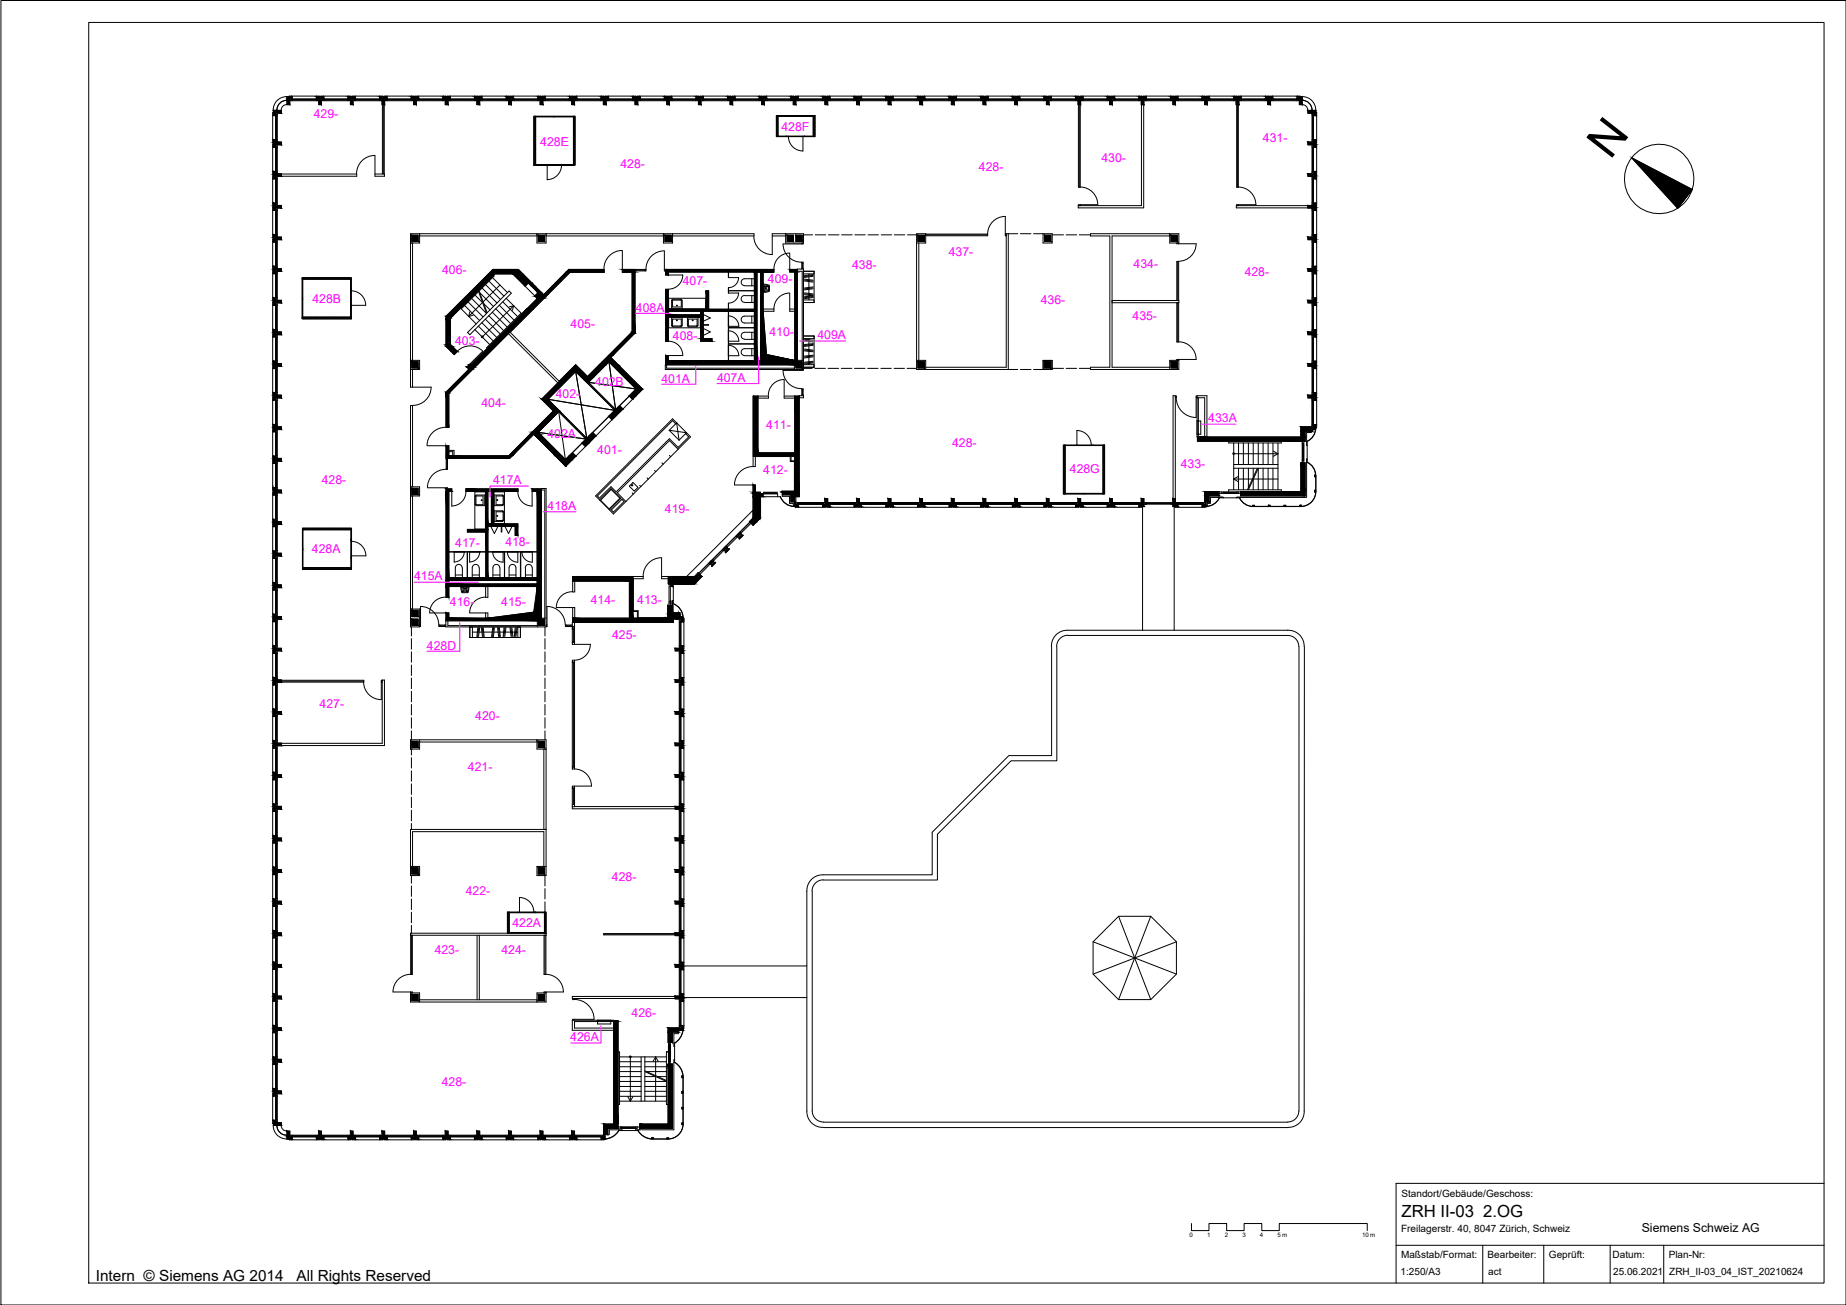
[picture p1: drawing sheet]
<svg xmlns="http://www.w3.org/2000/svg" width="420mm" height="297mm" viewBox="0 0 420 297" stroke-linecap="round" stroke-linejoin="round" font-family="sans-serif">
<defs><g id="words">
<text font-size="10.5" x="366.5" y="36.5" transform="rotate(-52 366.5 36.5)">N</text>
<text font-size="3.8" x="319" y="277">ZRH II-03 2.OG</text>
<g font-size="3.5">
<text x="21.8" y="291.5">Intern © Siemens AG 2014</text>
<text x="67.5" y="291.5">All Rights Reserved</text>
</g>
<g font-size="2.8" fill="#f0f">
<text x="71.4" y="26.8">429-</text>
<text x="177.8" y="29.7">428F</text>
<text x="123" y="33.2">428E</text>
<text x="287.4" y="32.2">431-</text>
<text x="141.2" y="38.2">428-</text>
<text x="222.8" y="38.8">428-</text>
<text x="250.7" y="36.9">430-</text>
<text x="215.9" y="58.3">437-</text>
<text x="100.6" y="62.3">406-</text>
<text x="155.4" y="64.9">407-</text>
<text x="174.8" y="64.3">409-</text>
<text x="193.9" y="61.3">438-</text>
<text x="258" y="61.1">434-</text>
<text x="283.3" y="62.8">428-</text>
<text x="71.1" y="68.9">428B</text>
<text x="144.7" y="70.9">408A</text>
<text x="236.9" y="69.2">436-</text>
<text x="129.9" y="74.7">405-</text>
<text x="153.2" y="77.5">408-</text>
<text x="175.1" y="76.5">410-</text>
<text x="186.1" y="77.2">409A</text>
<text x="257.8" y="72.9">435-</text>
<text x="103.6" y="78.5">403-</text>
<text x="135.5" y="88">402B</text>
<text x="150.5" y="87.1">401A</text>
<text x="163.2" y="86.9">407A</text>
<text x="109.6" y="92.6">404-</text>
<text x="126.5" y="90.7">402-</text>
<text x="124.6" y="99.8">402A</text>
<text x="174.4" y="97.7">411-</text>
<text x="216.7" y="101.7">428-</text>
<text x="275" y="96.1">433A</text>
<text x="135.9" y="103.4">401-</text>
<text x="173.7" y="107.8">412-</text>
<text x="243.5" y="107.6">428G</text>
<text x="268.7" y="106.6">433-</text>
<text x="73.2" y="110.2">428-</text>
<text x="112.2" y="110.3">417A</text>
<text x="124.6" y="116.1">418A</text>
<text x="151.3" y="116.8">419-</text>
<text x="71" y="125.8">428A</text>
<text x="103.6" y="124.6">417-</text>
<text x="115" y="124.4">418-</text>
<text x="94.2" y="132.1">415A</text>
<text x="102.4" y="137.9">416-</text>
<text x="114.1" y="138">415-</text>
<text x="134.5" y="137.5">414-</text>
<text x="145" y="137.4">413-</text>
<text x="97.2" y="147.9">428D</text>
<text x="139.3" y="145.4">425-</text>
<text x="72.7" y="161.1">427-</text>
<text x="108.2" y="163.9">420-</text>
<text x="106.5" y="175.5">421-</text>
<text x="106" y="203.8">422-</text>
<text x="139.3" y="200.4">428-</text>
<text x="116.6" y="211">422A</text>
<text x="98.9" y="217.2">423-</text>
<text x="114.1" y="217.1">424-</text>
<text x="143.8" y="231.5">426-</text>
<text x="129.8" y="237">426A</text>
<text x="100.5" y="247.2">428-</text>
</g>
<text font-size="2.8" x="373.7" y="280.5">Siemens Schweiz AG</text>
<g font-size="2.3">
<text x="319" y="272.4">Standort/Gebäude/Geschoss:</text>
<text x="318.9" y="280.5">Freilagerstr. 40, 8047 Zürich, Schweiz</text>
<text x="318.9" y="286.4">Maßstab/Format:</text>
<text x="338.6" y="286.4">Bearbeiter:</text>
<text x="352.6" y="286.4">Geprüft:</text>
<text x="367" y="286.4">Datum:</text>
<text x="379.8" y="286.4">Plan-Nr:</text>
<text x="318.8" y="290.2">1:250/A3</text>
<text x="338.7" y="290.2">act</text>
<text x="367.2" y="290.2">25.06.2021</text>
<text x="379.9" y="290.2">ZRH_II-03_04_IST_20210624</text>
</g>
<g font-size="1.4">
<text x="270.8" y="281.6">0</text>
<text x="274.8" y="281.6">1</text>
<text x="278.8" y="281.6">2</text>
<text x="282.8" y="281.6">3</text>
<text x="286.8" y="281.6">4</text>
<text x="290.8" y="281.6">5 m</text>
<text x="310" y="281.6">10m</text>
</g>
</g></defs>
<!-- layer: A_Wand_Leichtbau -->
<g fill="none" stroke="#000" stroke-width=".23">
<path d="M64.1 25v.1M64.1 39.6h17.1v.5h-17.1M65.3 22.8a2.19 2.19 0 0 0-2.3 2.3M65.3 23.8h-.1a1.21 1.21 0 0 0-1.2 1.2M85.3 39.6h2.2v.5h-2.2zM121.5 26.4h.4v11.2h-.4zM121.7 26.4l-.2 .2M121.8 26.4l-.3 .4M121.9 26.6l-.4 .4M121.9 26.7l-.4 .4M121.9 26.9l-.4 .4M121.9 27.1l-.4 .4"/>
<path d="M121.9 27.3l-.4 .4M121.9 27.5l-.4 .3M121.9 27.6l-.4 .5M121.9 27.8l-.4 .4M121.9 28l-.4 .4M121.9 28.2l-.4 .4M121.9 28.3l-.4 .5M121.9 28.5l-.4 .4M121.9 28.7l-.4 .4M121.9 28.9l-.4 .4M121.9 29.1l-.4 .4M121.9 29.2l-.4 .5"/>
<path d="M121.9 29.4l-.4 .4M121.9 29.6l-.4 .4M121.9 29.8l-.4 .4M121.9 30l-.4 .4M121.9 30.2l-.4 .4M121.9 30.3l-.4 .4M121.9 30.5l-.4 .4M121.9 30.7l-.4 .4M121.9 30.9l-.4 .4M121.9 31.1l-.4 .3M121.9 31.2l-.4 .5M121.9 31.4l-.4 .4"/>
<path d="M121.9 31.6l-.4 .4M121.9 31.8l-.4 .4M121.9 31.9l-.4 .5M121.9 32.1l-.4 .4M121.9 32.3l-.4 .4M121.9 32.5l-.4 .4M121.9 32.7l-.4 .3M121.9 32.8l-.4 .5M121.9 33l-.4 .4M121.9 33.2l-.4 .4M121.9 33.4l-.4 .4M121.9 33.6l-.4 .4"/>
<path d="M121.9 33.7l-.4 .4M121.9 33.9l-.4 .4M121.9 34.1l-.4 .4M121.9 34.3l-.4 .4M121.9 34.4l-.4 .5M121.9 34.7l-.4 .3M121.9 34.8l-.4 .4M121.9 35l-.4 .4M121.9 35.2l-.4 .4M121.9 35.4l-.4 .4M121.9 35.5l-.4 .4M121.9 35.7l-.4 .4"/>
<path d="M121.9 35.9l-.4 .4M121.9 36.1l-.4 .4M121.9 36.3l-.4 .3M121.9 36.4l-.4 .5M121.9 36.6l-.4 .4M121.9 36.8l-.4 .4M121.9 37l-.4 .4M121.9 37.2l-.4 .4M121.9 37.3l-.3 .3M121.9 37.5l-.1 .1M130.5 26.4h.4v11.2h-.4zM130.6 26.4l-.1 .2"/>
<path d="M130.8 26.4l-.3 .4M130.9 26.7l-.4 .4M130.9 26.9l-.4 .4M130.9 27.5l-.4 .3M130.9 27.6l-.4 .4M130.9 28.2l-.4 .4M130.9 28.3l-.4 .4M130.9 26.5l-.4 .5M130.9 27.1l-.4 .4M130.9 27.2l-.4 .5M130.9 27.8l-.4 .4M130.9 28l-.4 .4"/>
<path d="M130.9 28.5l-.4 .4M130.9 28.7l-.4 .4M130.9 28.9l-.4 .4M130.9 29.1l-.4 .3M130.9 29.2l-.4 .4M130.9 29.4l-.4 .4M130.9 29.6l-.4 .4M130.9 29.8l-.4 .4M130.9 30l-.4 .3M130.9 30.1l-.4 .5M130.9 30.3l-.4 .4M130.9 30.5l-.4 .4"/>
<path d="M130.9 30.7l-.4 .4M130.9 30.8l-.4 .5M130.9 31l-.4 .4M130.9 31.2l-.4 .4M130.9 31.4l-.4 .4M130.9 31.6l-.4 .4M130.9 31.7l-.4 .5M130.9 31.9l-.4 .4M130.9 32.1l-.4 .4M130.9 32.3l-.4 .4M130.9 32.5l-.4 .4M130.9 32.7l-.4 .3"/>
<path d="M130.9 32.8l-.4 .4M130.9 33l-.4 .4M130.9 33.2l-.4 .4M130.9 33.4l-.4 .4M130.9 33.6l-.4 .3M130.9 33.7l-.4 .4M130.9 33.9l-.4 .4M130.9 34.1l-.4 .4M130.9 34.3l-.4 .4M130.9 34.4l-.4 .4M130.9 34.6l-.4 .4M130.9 34.8l-.4 .4"/>
<path d="M130.9 35l-.4 .4M130.9 35.2l-.4 .3M130.9 35.3l-.4 .5M130.9 35.5l-.4 .4M130.9 35.7l-.4 .4M130.9 35.9l-.4 .4M130.9 36.1l-.4 .4M130.9 36.2l-.4 .4M130.9 36.4l-.4 .4M130.9 36.6l-.4 .4M130.9 36.8l-.4 .4M130.9 36.9l-.4 .5"/>
<path d="M130.9 37.2l-.4 .3M130.9 37.3l-.3 .3M130.9 37.5l-.1 .1M176.7 26.3h.4v4.8h-.4zM176.8 26.3l-.1 .1M177 26.3l-.3 .3M177.1 26.4l-.4 .4M177.1 26.6l-.4 .4M177.1 26.7l-.4 .5M177.1 27l-.4 .3M177.1 27.1l-.4 .4M177.1 27.3l-.4 .4"/>
<path d="M177.1 27.5l-.4 .4M177.1 27.7l-.4 .4M177.1 27.8l-.4 .4M177.1 28l-.4 .4M177.1 28.2l-.4 .4M177.1 28.4l-.4 .4M177.1 28.6l-.4 .3M177.1 28.7l-.4 .4M177.1 28.9l-.4 .4M177.1 29.1l-.4 .4M177.1 29.3l-.4 .4M177.1 29.4l-.4 .4"/>
<path d="M177.1 29.6l-.4 .4M177.1 29.8l-.4 .4M177.1 30l-.4 .4M177.1 30.2l-.4 .4M177.1 30.3l-.4 .5M177.1 30.5l-.4 .4M177.1 30.7l-.4 .4M177.1 30.9l-.2 .2M177.1 31.1h-.1M185.1 26.3h.4v4.8h-.4zM185.3 26.3l-.2 .2M185.4 26.3l-.3 .4"/>
<path d="M185.5 31.1h.1M185.5 26.4l-.4 .4M185.5 26.6l-.4 .4M185.5 26.8l-.4 .4M185.5 27l-.4 .4M185.5 27.2l-.4 .3M185.5 27.3l-.4 .4M185.5 27.5l-.4 .4M185.5 27.7l-.4 .4M185.5 27.9l-.4 .4M185.5 28.1l-.4 .3M185.5 28.2l-.4 .4"/>
<path d="M185.5 28.4l-.4 .4M185.5 28.6l-.4 .4M185.5 28.8l-.4 .4M185.5 28.9l-.4 .5M185.5 29.1l-.4 .4M185.5 29.3l-.4 .4M185.5 29.5l-.4 .4M185.5 29.7l-.4 .4M185.5 29.8l-.4 .5M185.5 30l-.4 .4M185.5 30.2l-.4 .4M185.5 30.4l-.4 .4"/>
<path d="M185.5 30.6l-.4 .4M185.5 30.8l-.4 .3M185.5 30.9l-.2 .2M259.8 23.8h.5v23.5h-14.9v-.5h14.4zM296.4 22.8a2.18 2.18 0 0 1 2.2 2.2M296.4 23.8a1.21 1.21 0 0 1 1.2 1.2M297.7 25v.1M298.7 25v.1M93.9 55.3v26.7M95.5 53.2v2.1h-2.1M95.5 53.7h26.7M122.2 53.2v2.1h2.1v-2.1"/>
<path d="M124.3 53.7h26.7M151 53.2v2.1h2.1v-2.1M153.1 53.7h18.5v-.5h-78.2v34.9h.5v-4M178.8 53.2v2.1h4.1v-2.1h-7.1v.5h3M182.9 53.5h2.1M185.5 53.5h2.5M188.6 53.5h2.4M191.6 53.5h2.4M194.6 53.5h2.3M197.6 53.5h2.3M200.6 53.5h2.3M203.5 53.5h2.5"/>
<path d="M206.5 53.5h2.1M208.6 55.3h2.1v-2.1h-2.1v30.9h23M209.1 55.3v26.7M229.5 53.2v30.9M231.6 53.2h-2.6v30.4h-18.3M232.2 53.2h2.5M235.2 53.2h4.3v2.1h-2.1v-2.1M239.5 53.5h2.6M242.7 53.5h2.4M245.7 53.5h2.5M266.2 53.2v2.1h2.1v-2.1h-20.1v.5h4.4v29.9h-4.4v.5h20.1v-2.1h-2.1v2.1M266.2 53.7h-13.1v29.9h13.1"/>
<path d="M281.4 46.8h16.3v.5h-16.3zM68.7 72.2h11.3v.4h-11.3zM68.7 63.2h11.3v.4h-11.3zM68.7 72.4l.2 .2M68.7 72.2l.4 .4M68.7 63.4l.2 .2M68.7 63.3l.4 .3M68.9 72.2l.4 .4M68.9 63.2l.4 .4M69 63.2l.5 .4M69.1 72.2l.4 .4M69.2 63.2l.4 .4"/>
<path d="M69.3 72.2l.3 .4M69.4 72.2l.5 .4M69.4 63.2l.4 .4M69.6 72.2l.4 .4M69.6 63.2l.4 .4M69.8 63.2l.4 .4M69.8 72.2l.4 .4M69.9 63.2l.5 .4M70 72.2l.4 .4M70.1 72.2l.5 .4M70.1 63.2l.4 .4M70.3 72.2l.4 .4"/>
<path d="M70.3 63.2l.4 .4M70.5 63.2l.4 .4M70.5 72.2l.4 .4M70.7 63.2l.4 .4M70.7 72.2l.4 .4M70.9 72.2l.4 .4M70.9 63.2l.3 .4M71 72.2l.5 .4M71 63.2l.4 .4M71.2 63.2l.4 .4M71.2 72.2l.4 .4M71.4 63.2l.4 .4"/>
<path d="M71.4 72.2l.4 .4M71.6 72.2l.4 .4M71.6 63.2l.4 .4M71.8 72.2l.4 .4M71.8 63.2l.3 .4M71.9 63.2l.4 .4M72 72.2l.3 .4M72.1 63.2l.4 .4M72.1 72.2l.4 .4M72.3 72.2l.4 .4M72.3 63.2l.4 .4M72.5 72.2l.4 .4"/>
<path d="M72.5 63.2l.4 .4M72.6 72.2l.5 .4M72.6 63.2l.4 .4M72.8 63.2l.4 .4M72.9 72.2l.3 .4M73 72.2l.4 .4M73 63.2l.4 .4M73.2 72.2l.4 .4M73.2 63.2l.4 .4M73.4 72.2l.4 .4M73.4 63.2l.3 .4M73.5 63.2l.5 .4"/>
<path d="M73.6 72.2l.4 .4M73.7 63.2l.4 .4M73.7 72.2l.4 .4M73.9 72.2l.4 .4M73.9 63.2l.4 .4M74.1 72.2l.4 .4M74.1 63.2l.4 .4M74.3 63.2l.4 .4M74.3 72.2l.4 .4M74.4 63.2l.4 .4M74.5 72.2l.3 .4M74.6 72.2l.5 .4"/>
<path d="M74.6 63.2l.4 .4M74.8 72.2l.4 .4M74.8 63.2l.4 .4M75 63.2l.4 .4M75 72.2l.4 .4M75.1 63.2l.5 .4M75.2 72.2l.4 .4M75.4 72.2l.4 .4M75.4 63.2l.3 .4M75.5 72.2l.4 .4M75.5 63.2l.4 .4M75.7 63.2l.4 .4"/>
<path d="M75.7 72.2l.4 .4M75.9 63.2l.4 .4M75.9 72.2l.4 .4M76.1 72.2l.4 .4M76.1 63.2l.4 .4M76.2 72.2l.5 .4M76.2 63.2l.4 .4M76.4 63.2l.4 .4M76.5 72.2l.3 .4M76.6 63.2l.4 .4M76.6 72.2l.4 .4M76.8 72.2l.4 .4"/>
<path d="M76.8 63.2l.4 .4M77 72.2l.4 .4M77 63.2l.3 .4M77.1 63.2l.5 .4M77.2 72.2l.4 .4M77.3 63.2l.4 .4M77.3 72.2l.4 .4M77.5 72.2l.4 .4M77.5 63.2l.4 .4M77.7 72.2l.4 .4M77.7 63.2l.4 .4M77.9 63.2l.4 .4"/>
<path d="M77.9 72.2l.4 .4M78 63.2l.4 .4M78.1 72.2l.3 .4M78.2 72.2l.4 .4M78.2 63.2l.4 .4M78.4 72.2l.4 .4M78.4 63.2l.4 .4M78.6 72.2l.4 .4M78.6 63.2l.4 .4M78.7 63.2l.5 .4M78.8 72.2l.4 .4M79 72.2l.3 .4"/>
<path d="M79 63.2l.3 .4M79.1 72.2l.4 .4M79.1 63.2l.4 .4M79.3 72.2l.4 .4M79.3 63.2l.4 .4M79.5 63.2l.4 .4M79.5 72.2l.4 .4M79.6 63.2l.4 .3M79.7 72.2l.3 .3M79.8 72.2l.2 .1M79.8 63.2l.2 .1M115.7 75.9l11.3 11.3"/>
<path d="M137.5 61.9l-7.7 .1-13.7 13.6 11.2 11.2 3.7-3.8 2.7 2.7 10.1-10.1v-13.6l-2.2-.1M173.7 70.3h2.4v.6h-2.4zM179.7 70.3h1.2v.6h-1.2zM253.1 68.4h15.2v.5h-15.2M93.4 82h2.1v2.1h-2.1M153.1 95.3l.9 1-.2 .2-.7-.8-17.1 17.2 .4 .5 2.7-2.6 1.2 1.2 12.1-12.1 1.9 1.9 2.5-2.4-.8-.7 .3-.2 .9 .9-2.9 2.9-1.9-2-11.9 11.9 2 2-2.9 2.8-.9-.9 2.6-2.7-2.2-2.2-2.7 2.6-.8-.9zM171.5 90.2v13.7h8.5v1h.9v.2h-1v-1.2M171.5 90.2l-.1 16h.5v-2.3M172.5 90.2h2.4v.4h-2.4zM180.8 83v1.1M180.9 90.2h-2.4v.4h2.4M181.5 82h1.4"/>
<path d="M181.9 90.2l1-.1v.4h-1M182.6 82v-20.2h-1.1v-.6h1.4v22.9h-31.5v-1.1h.3v.8h29.1M182.9 83.8h2M185.5 83.8h2.4M188.5 83.8h2.4M191.5 83.8h2.4M194.5 83.8h2.4M197.5 83.8h2.4M200.5 83.8h2.4M203.5 83.8h2.4M206.5 83.8h1.9M208.6 82h2.1v2.1"/>
<path d="M232.2 84.1h2.5M235.2 84.1h4.3v-2.1h-2.1v2.1M237.4 82.1v2h2v-2M239.5 83.8h2.6M242.7 83.8h2.4M245.7 83.8h2.5M267 90.1h.5v23.4h-.5zM272.5 98.8h.3M272.5 95.8h.3M272.5 90.5h1.7v9h.5v-9.4h-2.2v9.4h.3v-9M93.4 110.8h2.1v2.1h-2.1M93.9 110.8v-18.5h-.5v50.4h2.1v-4.1h-2.1"/>
<path d="M93.9 112.9v25.7M102.2 102.8h.8v.9M102.2 102.5h1.1v1.2M123.2 111.3l1.1-.1v31.5h-22.8v-1.4M123.2 111.5h.8v29.2M139.1 116.1l2.5-2.4 .4 .5-2.4 2.4zM171.4 110.4h.5v1.6h1.2v.4h.6v.7h-.6v4.8l-1.7 1.7-.8-.9 .8-.9zM171.9 103.9h8M177 112.4v.7h.6a3.5 3.5 0 0 0 3.2 2.2 3.5 3.5 0 0 1-3.2-2.2M180.8 105.1v6.7h-2.8v.2h-.4M242 101.3h.4v11.2h-.4zM242.2 101.3l-.2 .1"/>
<path d="M242.4 101.3l-.4 .3M242.4 112l-.4 .4M242.4 110.5l-.4 .4M242.4 110.3l-.4 .5M242.4 112.3l-.1 .2M242.4 112.2l-.3 .3M242.4 111.8l-.4 .4M242.4 111.6l-.4 .4M242.4 111.4l-.4 .4M242.4 111.2l-.4 .5M242.4 111.1l-.4 .4M242.4 110.9l-.4 .4"/>
<path d="M242.4 110.7l-.4 .4M242.4 110.2l-.4 .4M242.4 110l-.4 .4M242.4 109.8l-.4 .4M242.4 109.6l-.4 .5M242.4 109.5l-.4 .3M242.4 109.3l-.4 .4M242.4 109.1l-.4 .4M242.4 108.9l-.4 .4M242.4 108.7l-.4 .4M242.4 108.6l-.4 .4M242.4 108.4l-.4 .4"/>
<path d="M242.4 108.2l-.4 .4M242.4 108l-.4 .4M242.4 107.9l-.4 .3M242.4 107.6l-.4 .5M242.4 107.5l-.4 .4M242.4 107.3l-.4 .4M242.4 107.1l-.4 .4M242.4 106.9l-.4 .4M242.4 106.8l-.4 .4M242.4 106.6l-.4 .4M242.4 106.4l-.4 .4M242.4 106.2l-.4 .4"/>
<path d="M242.4 106l-.4 .5M242.4 105.9l-.4 .3M242.4 105.7l-.4 .4M242.4 105.5l-.4 .4M242.4 105.3l-.4 .4M242.4 105.1l-.4 .5M242.4 105l-.4 .4M242.4 104.8l-.4 .4M242.4 104.6l-.4 .4M242.4 104.4l-.4 .4M242.4 104.3l-.4 .3M242.4 104.1l-.4 .4"/>
<path d="M242.4 103.9l-.4 .4M242.4 103.7l-.4 .4M242.4 103.5l-.4 .4M242.4 103.4l-.4 .3M242.4 103.2l-.4 .4M242.4 103l-.4 .4M242.4 102.8l-.4 .4M242.4 102.6l-.4 .4M242.4 102.4l-.4 .5M242.4 102.3l-.4 .4M242.4 102.1l-.4 .4M242.4 101.9l-.4 .4"/>
<path d="M242.4 101.7l-.4 .4M242.4 101.5l-.4 .5M242.4 101.4l-.4 .4M251 101.3h.4v11.2h-.4zM251.2 101.3l-.2 .1M251.3 101.3l-.3 .3M251.4 112.3l-.1 .2M251.4 112.1l-.3 .4M251.4 112l-.4 .3M251.4 111.8l-.4 .4M251.4 111.6l-.4 .4M251.4 111.4l-.4 .4"/>
<path d="M251.4 111.2l-.4 .4M251.4 111.1l-.4 .3M251.4 110.9l-.4 .4M251.4 110.7l-.4 .4M251.4 110.5l-.4 .4M251.4 110.3l-.4 .4M251.4 110.1l-.4 .5M251.4 110l-.4 .4M251.4 109.8l-.4 .4M251.4 109.6l-.4 .4M251.4 109.4l-.4 .4M251.4 109.2l-.4 .5"/>
<path d="M251.4 109.1l-.4 .4M251.4 108.9l-.4 .4M251.4 108.7l-.4 .4M251.4 108.5l-.4 .5M251.4 108.4l-.4 .3M251.4 108.2l-.4 .4M251.4 108l-.4 .4M251.4 107.8l-.4 .4M251.4 107.6l-.4 .4M251.4 107.5l-.4 .4M251.4 107.3l-.4 .4M251.4 107.1l-.4 .4"/>
<path d="M251.4 106.9l-.4 .4M251.4 106.8l-.4 .3M251.4 106.6l-.4 .4M251.4 106.4l-.4 .4M251.4 106.2l-.4 .4M251.4 106l-.4 .4M251.4 105.9l-.4 .3M251.4 105.6l-.4 .5M251.4 105.5l-.4 .4M251.4 105.3l-.4 .4M251.4 105.1l-.4 .4M251.4 104.9l-.4 .5"/>
<path d="M251.4 104.8l-.4 .4M251.4 104.6l-.4 .4M251.4 104.4l-.4 .4M251.4 104.2l-.4 .4M251.4 104l-.4 .5M251.4 103.9l-.4 .4M251.4 103.7l-.4 .4M251.4 103.5l-.4 .4M251.4 103.3l-.4 .4M251.4 103.2l-.4 .3M251.4 103l-.4 .4M251.4 102.8l-.4 .4"/>
<path d="M251.4 102.6l-.4 .4M251.4 102.4l-.4 .4M251.4 102.3l-.4 .3M251.4 102.1l-.4 .4M251.4 101.9l-.4 .4M251.4 101.7l-.4 .4M251.4 101.5l-.4 .4M251.4 101.4l-.4 .4M275.5 113.2h2M277.5 113.2v.2M68.8 129.2h11.2v.4h-11.2zM68.8 120.2h11.2v.4h-11.2z"/>
<path d="M68.8 129.4l.2 .2M68.8 129.3l.4 .3M68.8 120.5l.2 .1M68.8 120.3l.3 .3M68.9 120.2l.4 .4M69 129.2l.3 .4M69.1 120.2l.4 .4M69.1 129.2l.4 .4M69.3 129.2l.4 .4M69.3 120.2l.4 .4M69.5 129.2l.4 .4M69.5 120.2l.4 .4"/>
<path d="M69.6 120.2l.5 .4M69.7 129.2l.4 .4M69.8 120.2l.4 .4M69.9 129.2l.3 .4M70 129.2l.4 .4M70 120.2l.4 .4M70.2 129.2l.4 .4M70.2 120.2l.4 .4M70.4 120.2l.4 .4M70.4 129.2l.4 .4M70.5 120.2l.5 .4M70.6 129.2l.4 .4"/>
<path d="M70.7 129.2l.4 .4M70.7 120.2l.4 .4M70.9 129.2l.4 .4M70.9 120.2l.4 .4M71.1 120.2l.4 .4M71.1 129.2l.4 .4M71.2 120.2l.5 .4M71.3 129.2l.4 .4M71.5 129.2l.3 .4M71.5 120.2l.3 .4M71.6 129.2l.5 .4M71.6 120.2l.4 .4"/>
<path d="M71.8 120.2l.4 .4M71.8 129.2l.4 .4M72 120.2l.4 .4M72 129.2l.4 .4M72.2 129.2l.4 .4M72.2 120.2l.4 .4M72.3 129.2l.5 .4M72.3 120.2l.4 .4M72.5 129.2l.4 .4M72.5 120.2l.4 .4M72.7 120.2l.4 .4M72.7 129.2l.4 .4"/>
<path d="M72.9 120.2l.4 .4M72.9 129.2l.4 .4M73.1 129.2l.4 .4M73.1 120.2l.3 .4M73.2 129.2l.5 .4M73.2 120.2l.4 .4M73.4 120.2l.4 .4M73.4 129.2l.4 .4M73.6 120.2l.4 .4M73.6 129.2l.4 .4M73.8 129.2l.4 .4M73.8 120.2l.4 .4"/>
<path d="M74 129.2l.4 .4M74 120.2l.3 .4M74.1 120.2l.4 .4M74.2 129.2l.3 .4M74.3 120.2l.4 .4M74.3 129.2l.4 .4M74.5 129.2l.4 .4M74.5 120.2l.4 .4M74.7 129.2l.4 .4M74.7 120.2l.4 .4M74.8 120.2l.5 .4M74.9 129.2l.4 .4"/>
<path d="M75 120.2l.4 .4M75.1 129.2l.3 .4M75.2 129.2l.4 .4M75.2 120.2l.4 .4M75.4 129.2l.4 .4M75.4 120.2l.4 .4M75.6 120.2l.4 .4M75.6 129.2l.4 .4M75.7 120.2l.5 .4M75.8 129.2l.4 .4M75.9 129.2l.5 .4M75.9 120.2l.4 .4"/>
<path d="M76.1 129.2l.4 .4M76.1 120.2l.4 .4M76.3 120.2l.4 .4M76.3 129.2l.4 .4M76.5 120.2l.4 .4M76.5 129.2l.4 .4M76.7 129.2l.4 .4M76.7 120.2l.3 .4M76.8 129.2l.5 .4M76.8 120.2l.4 .4M77 120.2l.4 .4M77 129.2l.4 .4"/>
<path d="M77.2 120.2l.4 .4M77.2 129.2l.4 .4M77.4 129.2l.4 .4M77.4 120.2l.4 .4M77.6 129.2l.4 .4M77.6 120.2l.3 .4M77.7 120.2l.4 .4M77.8 129.2l.3 .4M77.9 120.2l.4 .4M77.9 129.2l.4 .4M78.1 129.2l.4 .4M78.1 120.2l.4 .4"/>
<path d="M78.3 129.2l.4 .4M78.3 120.2l.4 .4M78.4 129.2l.5 .4M78.4 120.2l.4 .4M78.6 120.2l.4 .4M78.7 129.2l.3 .4M78.8 129.2l.4 .4M78.8 120.2l.4 .4M79 129.2l.4 .4M79 120.2l.4 .4M79.2 129.2l.4 .4M79.2 120.2l.3 .4"/>
<path d="M79.3 120.2l.5 .4M79.4 129.2l.4 .4M79.5 120.2l.4 .4M79.5 129.2l.4 .4M79.7 129.2l.3 .3M79.7 120.2l.3 .3M79.9 129.2l.1 .1M79.9 120.2l.1 .1M110.5 133.5h.5v2.5h-.5zM110.5 139.5h.5v1.2h-.5zM130.3 132.3v2.4h.5v-2.4M130.3 131.3l16.1-.1v.5h-2.3v7.3"/>
<path d="M144.1 139h1.1v1.7h-.1v-1.5h-1zM152.1 131.7h-1.5v-.5h7.4l.9-.9 .9 .9-1.7 1.7h-5v.6h.1v-.6M152.1 131.2v1.7h.5v.6h.5M152.3 137.4v.5M152.6 137.4v.5M153.1 137.9v-1.2h.1v.7a3.5 3.5 0 0 1 2.3 3.2M153.1 136.8h-.2v1.1M153.1 137.4a3.4 3.4 0 0 1 2.3 3.2M161.7 128.3l.6-.6 .4 .4-.6 .6zM162 128.9l.9-.8-.1-.1-.9 .8 .2 .1M162.1 127.9l-.3-.2-.2 .2 .3 .3M162.2 127.4l.2 .2-.9 .9-.2-.2z"/>
<path d="M162.3 128.5l.1 .1M162.4 128.4l.1 .1M162.5 128l-.6 .6M162.9 128l-.4 .5M164.5 125.1l.8-.8 .3 .2-.9 .8zM164.8 124.8l.2 .2M165 124.6l-.2 .2M165 124.6l.2 .2-.1-.2M165.4 124.6l.4 .4M165.5 125.4l-.4 .4M165.6 124.5l-.8 .8 .4 .3M165.7 124.8l-.7 .7"/>
<path d="M165.7 125.4l-.1-.1v.2M165.9 124.9l.1 .1-.8 .8-.1-.1zM166 125l-.4 .3M167.6 122l.8-.9 .3 .3-.9 .8zM168.5 121.5l.4 .4-.6 .6-.4-.4zM168.6 122.2l.1 .1M168.7 121.4l-.3 .3-.3-.3-.2 .3 .2 .2-.2-.2M168.7 122.3l-.4 .4M168.8 121.7l-.7 .6M169 121.7l.2 .2-.9 .8-.1-.1zM169.1 121.8l-.4 .4M93.6 142.7v2.1"/>
<path d="M93.6 145.4v2.4M93.6 148.4v2.3M93.6 151.4v2.3M93.6 154.3v2.4M93.6 157.3v2.5M101.9 141.3v1.1h20.4M122.3 141.3v1.4M123.2 140.7h1.1M124 142.7v2.1M124 145.4v2.4M124 148.4v2.3M124 151.4v2.3"/>
<path d="M124 154.3v2.4M124 157.3v2.5M130.3 142.7h.5v.5h-.5zM130.3 146.2h.5v.5h-.5zM130.3 150.3h.5v.4h-.5zM130.3 141.7v1h.5v-1M130.3 140.7v-2.4h.5v2.4M145.2 140.6h6.8v-2.8h.2h-.2v2.9h-6.8M64.1 169.2h22.9v-14.4h.5v14.9h-23.4M93.6 160.3v2.5M93.6 163.4v2.4M93.6 166.4v2"/>
<path d="M93.6 170.5v1.4M93.6 172.5v2.3M93.6 175.5v2.3M93.6 178.4v2.4M95.5 168.4v2.1h-2.1v-2.1h30.9v30.9h-2.1v-2.1h2.1M95.5 168.9h26.7M122.2 168.4v2.1h2.1M123.8 170.5v18.3M124 160.3v2.5M124 163.4v2.4M124 166.4v2M130.3 174.6h.5v.4h-.5z"/>
<path d="M130.3 178.9h.5v.5h-.5zM153.7 169.2v.5M93.6 181.4v2.4M93.6 184.4v2.4M93.6 187.4v1.4M93.6 199.3v1.7M93.9 197.2v-7.9h29.9v7.9M124 199.3v2.4M124.3 188.8h-30.9v10.5h2.1v-2.1h-2.1M130.3 183.1h.5v.5h-.5zM130.3 183.6v.5h23.4M130.8 183.6h22.9"/>
<path d="M93.4 212.4h30.9v.5h-30.9zM93.6 201.7v2.3M93.6 204.6v2.4M93.6 207.6v2.4M93.6 210.6v1.8M108.6 212.9v14.7M109.1 212.9v14.7M115.5 207.6h.4v4.8h-.4zM115.5 207.6h.1M115.7 207.6l-.2 .2M115.9 207.6l-.4 .4M115.9 212.2l-.2 .2"/>
<path d="M115.9 212.1l-.3 .3M115.9 211.9l-.4 .4M115.9 211.7l-.4 .4M115.9 211.5l-.4 .4M115.9 211.4l-.4 .3M115.9 211.1l-.4 .5M115.9 211l-.4 .4M115.9 210.8l-.4 .4M115.9 210.6l-.4 .4M115.9 210.4l-.4 .4M115.9 210.3l-.4 .4M115.9 210.1l-.4 .4"/>
<path d="M115.9 209.9l-.4 .4M115.9 209.7l-.4 .4M115.9 209.5l-.4 .5M115.9 209.4l-.4 .3M115.9 209.2l-.4 .4M115.9 209l-.4 .4M115.9 208.8l-.4 .4M115.9 208.6l-.4 .4M115.9 208.5l-.4 .4M115.9 208.3l-.4 .4M115.9 208.1l-.4 .4M115.9 207.9l-.4 .4"/>
<path d="M115.9 207.8l-.4 .3M123.9 207.6h.4v4.8h-.4zM124 207.6h-.1M124 202.3v2.3M124 205.3v2.3M124.1 207.6l-.2 .2M124.3 212.3l-.1 .1M124.3 212.1l-.3 .3M124.3 211.9l-.4 .4M124.3 211.7l-.4 .5M124.3 211.6l-.4 .3M124.3 211.4l-.4 .4"/>
<path d="M124.3 211.2l-.4 .4M124.3 211l-.4 .4M124.3 210.8l-.4 .4M124.3 210.7l-.4 .4M124.3 210.5l-.4 .4M124.3 210.3l-.4 .4M124.3 210.1l-.4 .4M124.3 210l-.4 .3M124.3 209.7l-.4 .5M124.3 209.6l-.4 .4M124.3 209.4l-.4 .4M124.3 209.2l-.4 .4"/>
<path d="M124.3 209l-.4 .5M124.3 208.9l-.4 .4M124.3 208.7l-.4 .4M124.3 208.5l-.4 .4M124.3 208.3l-.4 .4M124.3 208.1l-.4 .5M124.3 208l-.4 .4M124.3 207.8l-.4 .4M124.3 207.6l-.4 .4M95.5 228.1v-2.1h-2.1v2.1h30.9v-2.1h-2.1v2.1M95.5 227.6h26.7M130.3 232.2h9.4v.3h-8.9v1.5h8.9v.5h-9.4z"/>
<path d="M130.3 226.8h23.4v.5h-23.4zM136 232.2v.3M139.1 232.2v.3M63 256.1a2.18 2.18 0 0 0 2.2 2.3M64 256.2a1.21 1.21 0 0 0 1.2 1.2M64.1 256.1v.1M65.2 257.5h.1M65.2 258.4h.1"/>
</g>
<!-- layer: A_Wand_Glas -->
<g fill="none" stroke="#000" stroke-width=".23">
<path d="M87 23.8v15.8M87.2 23.8v15.8M87.5 23.8v15.8M101.5 23.8h.3M121.9 26.4h4.1v.2h-4.1zM121.9 37.5h2.3v.1h-2.3zM124.2 37.5h.3v.1h-.3zM124.5 37.5h3.3v.1h-3.3zM124.5 37.6v3.3M126 26.4h.4v.2h-.4zM126.4 26.4h4.1v.2h-4.1zM127.8 37.6a3.3 3.3 0 0 1-3.3 3.3"/>
<path d="M127.8 37.5h.4v.1h-.4zM128.2 37.5h2.3v.1h-2.3zM137.5 23.8h.3M151.9 23.8h.3M177.1 26.3h8v.2h-8zM177.1 31h2v.1h-2zM179.1 31h.4v.1h-.4zM179.5 31h3.3v.1h-3.3zM179.5 31.1a3.3 3.3 0 0 0 3.2 3.3M180.7 23.8h.3M182.8 31h.3v.1h-.3zM182.8 31.1v3.3"/>
<path d="M183.1 31h2v.1h-2zM195.1 23.8h.3M216.7 23.8h.3M245.4 23.8v18.8h.5v-18.8M245.7 23.8v18.8M281.5 23.8v18.8h.4v-18.8M281.6 23.8v18.8M64.1 54.1v.3M210.7 53.3h14.1v.4h-14.1zM210.7 53.5h14.1M228.8 53.3h.2v.4h-.2zM245.4 46.6h.5v.2h-.5z"/>
<path d="M267.8 55.3h.5v.2h-.5zM267.8 59.5h.5v8.9h-.5zM268.1 59.5v8.9M281.5 46.6h.4v.2h-.4zM68.7 68.1h.2v4.1h-.2zM68.7 67.7h.2v.4h-.2zM68.7 63.6h.2v4.1h-.2zM79.8 66.2h.2v3.3h-.2zM79.8 65.9h.2v.3h-.2zM79.8 69.5h.2v.4h-.2zM79.8 63.6h.2v2.3h-.2zM79.8 69.9h.2v2.3h-.2z"/>
<path d="M79.9 66.2a3.3 3.3 0 0 1 3.3 3.3h-3.2M93.4 62.6v.3M93.4 74.4v.3M267.8 68.9h.5v8.9h-.5zM268.1 68.9v8.9M297.7 75.7v.3M245.1 98a3.3 3.3 0 0 1 3.3 3.3M245.1 98v3.3M267.8 81.8h.5v.2h-.5zM242.4 101.3h2.3v.1h-2.3zM242.4 112.3h4.1v.2h-4.1zM244.7 101.3h.4v.1h-.4z"/>
<path d="M245.1 101.3h3.3v.1h-3.3zM246.5 112.3h.4v.2h-.4zM246.9 112.3h4.1v.2h-4.1zM248.4 101.3h.4v.1h-.4zM248.8 101.3h2.2v.1h-2.2zM68.8 125.1h.2v4.1h-.2zM68.8 124.7h.2v.4h-.2zM68.8 120.6h.2v4.1h-.2zM79.8 123.3h.2v3.2h-.2zM79.8 122.9h.2v.4h-.2zM79.8 126.5h.2v.4h-.2zM79.8 120.6h.2v2.3h-.2z"/>
<path d="M79.8 126.9h.2v2.3h-.2zM80 123.2a3.3 3.3 0 0 1 3.3 3.3M80 126.5h3.3M64.1 154.8h18.7v.5h-18.7M64.1 155.1h18.7M86.8 154.8h.2v.5h-.2zM130.3 143.2h.5v3h-.5zM130.3 150.7h.5v23.9h-.5zM130.5 143.2v3M130.5 150.7v23.9M93.5 170.5h.4M130.3 179.4h.5v3.7h-.5z"/>
<path d="M130.5 179.4v3.7M93.5 212.9h.4v8.9h-.4zM93.6 212.9v8.9M115.9 212.2h8v.2h-8zM115.9 207.6h2v.2h-2zM117.9 207.6h.3v.2h-.3zM118.2 204.3a3.3 3.3 0 0 1 3.3 3.3M118.2 207.6h3.3v.2h-3.3zM118.2 204.3v3.3M121.5 207.6h.4v.2h-.4zM121.9 207.6h2v.2h-2zM123.8 212.9h.4v8.9h-.4z"/>
<path d="M124 212.9v8.9M137.4 212.5h16.3v.3h-16.3zM137.4 212.6h16.3M93.5 225.8h.4v.2h-.4zM123.8 225.8h.4v.2h-.4z"/>
</g>
<!-- layer: A_Dachaufsicht -->
<g fill="none" stroke="#000" stroke-width=".23">
<path d="M260.1 115.3v28.2M267.3 115.3v28.2M240.5 147.2v26h-10.4l-16.7 16.7v10.4h-26M243 143.5a3.5 3.5 0 0 0-3.6 3.7v24.8h-9.8l-17.4 17.4v9.7h-24.8M243.1 144.6a2.56 2.56 0 0 0-2.6 2.6M243.1 143.5h50a3.6 3.6 0 0 1 3.7 3.7M243.1 144.6h50a2.52 2.52 0 0 1 2.5 2.6M295.7 147.2v105.7M296.9 147.2l-.1 105.7a3.6 3.6 0 0 1-3.7 3.7M187.4 199.1a3.6 3.6 0 0 0-3.8 3.7v50.1a3.6 3.6 0 0 0 3.8 3.7M155.5 219.9h28.1M184.9 202.8v50.1a2.52 2.52 0 0 0 2.5 2.5"/>
<path d="M187.4 200.3a2.56 2.56 0 0 0-2.6 2.5M248.8 214.4l19 7.3M254.6 208.6h7.3l5.9 5.8v7.3l-5.9 5.8h-7.3l-5.8-5.8v-7.3zM254.6 208.6l7.3 18.9M261.9 208.6l-7.3 18.9M267.8 214.4l-19 7.3M155.5 227.1h28.1M187.4 256.7h105.7M187.4 255.4h105.7M295.6 252.9a2.52 2.52 0 0 1-2.5 2.5"/>
</g>
<!-- layer: A_Tueren -->
<g fill="none" stroke="#000" stroke-width=".23">
<path d="M85.3 35.4a4.2 4.2 0 0 0-4.1 4.1M85.3 35.4v4.2M141.6 57a4.2 4.2 0 0 0-4.1 4.2M141.6 57.1v4.1M151.2 57.1a4.2 4.2 0 0 0-4.2 4.6M151.2 57.1v4.6h.3M171.6 53.8a4.2 4.2 0 0 0 4.1 4.1l.1-4.1M178.2 55.5a4.2 4.2 0 0 0 4.2 4.2M178.3 55.5h4.1M179.7 57.6a3.6 3.6 0 0 0-3.6 3.6M179.7 57.6v3.6M182.5 55.3v.2h.3v-.2"/>
<path d="M182.5 59.7h.3M224.8 53.3a4 4 0 0 1 4-4v4M245.9 42.6a4 4 0 0 1 4 4h-4M268.3 55.5h3.9a4 4 0 0 1-4 4M281.8 42.6a4 4 0 0 1 4 4M281.9 46.6h4M104.1 79.9a4 4 0 0 1 5.8 0M109.9 80l-2.9 2.8M151.2 61.3h.3M152.2 77.7a3.2 3.2 0 0 1 3.2 3.2h-3.2M152.2 62.6h3.2a3.2 3.2 0 0 1-3.2 3.2M179.7 66.7a3.6 3.6 0 0 0-3.6 3.6"/>
<path d="M179.7 66.7v3.6M268.2 77.8a4 4 0 0 1 4 4M94 88.1h4.1M98.1 88.1a4.2 4.2 0 0 1-4.1 4.2M101.4 97.3a4.2 4.2 0 0 0-4.2 4.1M178.2 84.3a4.2 4.2 0 0 0 4.2 4.2M178.3 84.3h4.1M178.5 86.4a3.6 3.6 0 0 0-3.6 3.6M178.5 86.4v3.6M267.5 90.2h.3v.3h-.3M267.7 90.5a4.5 4.5 0 0 0 4.5 4.5M268.3 81.8h3.9"/>
<path d="M272.2 90.5v4.5M272.5 90.2h-.3v.3h.3M97.2 101.5h4.2M101.5 106.8a4.2 4.2 0 0 0-4.2 4.2h4.2M102.8 112v3.2M106 111.9a3.2 3.2 0 0 1-3.2 3.3M117.9 111.9a3.2 3.2 0 0 0 3.2 3.3M121.1 112v3.2M171.3 106.2a4.2 4.2 0 0 0-4.1 4.2h4.2M95.7 138a4.2 4.2 0 0 1 4.2 4.3M95.7 138.1v4.5h-.2M101.4 135.9a3.6 3.6 0 0 0-3.6 3.6h3.6"/>
<path d="M110.5 135.9a3.6 3.6 0 0 0-3.6 3.6h3.6M124.5 138a4.2 4.2 0 0 1 4.2 4.3M124.5 138.1v4.5h-.2M130.2 134.7a3.6 3.6 0 0 0-3.6 3.6h3.6M150.6 126.9a4.2 4.2 0 0 0-4.2 4.2M150.6 127v4.1M82.8 155.2a4 4 0 0 0 4 4v-3.9M95.5 142.3h.2M99.9 142.3v.3M124.3 142.3h.2M128.7 142.3v.3M130.8 146.7h3.6"/>
<path d="M134.4 146.6a3.6 3.6 0 0 1-3.7 3.7M130.7 175a3.9 3.9 0 0 1 3.9 3.9M130.8 178.9h3.8M93.5 221.8a4 4 0 0 0-4 4h4M124.2 221.8a4 4 0 0 1 4 4h-4M130.3 227.3v.2h.4v-.2M130.7 232v.2M130.7 227.5a4.5 4.5 0 0 1 4.5 4.5M135.2 232h-4.9v.2"/>
</g>
<!-- layer: S_Schraffur_Wand_tragend -->
<g fill="#000" stroke="#000" stroke-width=".23">
<path d="M101.5 78.9h1.5l1.1 1.1zM118.8 64.4h1.4l-.7 .7zM128.9 61.9h.8l-5.1 5.2zM143.7 75.8h.8l-5.1 5.1zM106.8 83l.2-.1 .1 .1zM121.1 98.4l.4 .4h-.8zM131 83.1l1.5 1.4h-2.9zM132.3 85.8h2.8l-1.4 1.4zM134.1 99.2h1.5l-1.6 1.7zM134.1 99.2l.8-.7 .7 .7zM137.2 82.3l1.4-1.4 1.4 1.4zM140.3 93.1h1.5l-1.7 1.7z"/>
<path d="M141 92.4l.8 .7h-1.5zM143.2 90.1h1.5l-.7 .8zM143.2 90.1l.8 .8zM127.3 104.6h3l-1.5 1.5zM130.3 103.1l.8 .7h-1.6zM171.4 118.1h1.5l-.7 .7zM152.1 132.9h6.1zM159 130.5l.8 .7h-1.5z"/>
<path d="M62.2 25.1h.8zM62.2 25.1h.8z"/>
<path d="M62.2 25.6l.5 .7v-.7zM62.2 25.6l.5 .7h-.5z"/>
<path d="M62.2 31.8l.5 .7v-.7zM62.2 31.8l.5 .7h-.5z"/>
<path d="M62.2 32.8l.5 .7v-.7zM62.2 32.8l.5 .7h-.5z"/>
<path d="M62.2 39l.5 .7v-.7zM62.2 39l.5 .7h-.5z"/>
<path d="M62.2 40l.5 .7v-.7zM62.2 40l.5 .7h-.5z"/>
<path d="M62.2 25.1l.8 .5v-.5zM62.2 25.1l.8 .5h-.8z"/>
<path d="M62.2 32.5l.8 .3v-.3zM62.2 32.5l.8 .3h-.8z"/>
<path d="M62.2 39.7l.8 .3v-.3zM62.2 39.7l.8 .3h-.8z"/>
<path d="M63 25.1l1.1 .7v-.7zM63 25.1l1.1 .7h-1.1z"/>
<path d="M63 32.3l1.1 .7v-.7zM63 32.3l1.1 .7h-1.1z"/>
<path d="M63 39.6l1.1 .6v-.6zM63 39.6l1.1 .6h-1.1z"/>
<path d="M65.3 22.5l.5 .3v-.3zM65.3 22.5l.5 .3h-.5z"/>
<path d="M65.3 22.8l.7 1v-1zM65.3 22.8l.7 1h-.7z"/>
<path d="M65.3 22l1.2 .5v-.5zM65.3 22l1.2 .5h-1.2z"/>
<path d="M72.7 22.5l.3 .3v-.3zM72.7 22.5l.3 .3h-.3z"/>
<path d="M72.6 22.8l.6 1v-1zM72.6 22.8l.6 1h-.6z"/>
<path d="M72 22l1.7 .5v-.5zM72 22l1.7 .5h-1.7z"/>
<path d="M79.9 22.5l.3 .3v-.3zM79.9 22.5l.3 .3h-.3z"/>
<path d="M79.8 22.8l.5 1v-1zM79.8 22.8l.5 1h-.5z"/>
<path d="M79.2 22l1.7 .5v-.5zM79.2 22l1.7 .5h-1.7z"/>
<path d="M87.1 22.5l.3 .3v-.3zM87.1 22.5l.3 .3h-.3z"/>
<path d="M87 22.8l.5 1v-1zM87 22.8l.5 1h-.5z"/>
<path d="M86.4 22l1.7 .5v-.5zM86.4 22l1.7 .5h-1.7z"/>
<path d="M94.3 22.5l.3 .3v-.3zM94.3 22.5l.3 .3h-.3z"/>
<path d="M94.1 22.8l.6 1v-1zM94.1 22.8l.6 1h-.6z"/>
<path d="M93.6 22l1.7 .5v-.5zM93.6 22l1.7 .5h-1.7z"/>
<path d="M101.5 22.5l.3 .3v-.3zM101.5 22.5l.3 .3h-.3z"/>
<path d="M101.3 22.8l.7 1v-1zM101.3 22.8l.7 1h-.7z"/>
<path d="M100.8 22l1.7 .5v-.5zM100.8 22l1.7 .5h-1.7z"/>
<path d="M108.7 22.5l.3 .3v-.3zM108.7 22.5l.3 .3h-.3z"/>
<path d="M108.5 22.8l.7 1v-1zM108.5 22.8l.7 1h-.7z"/>
<path d="M108 22l1.7 .5v-.5zM108 22l1.7 .5h-1.7z"/>
<path d="M115.9 22.5l.3 .3v-.3zM115.9 22.5l.3 .3h-.3z"/>
<path d="M115.7 22.8l.7 1v-1zM115.7 22.8l.7 1h-.7z"/>
<path d="M115.2 22l1.7 .5v-.5zM115.2 22l1.7 .5h-1.7z"/>
<path d="M123.1 22.5l.3 .3v-.3zM123.1 22.5l.3 .3h-.3z"/>
<path d="M122.9 22.8l.7 1v-1zM122.9 22.8l.7 1h-.7z"/>
<path d="M122.4 22l1.7 .5v-.5zM122.4 22l1.7 .5h-1.7z"/>
<path d="M130.3 22.5l.3 .3v-.3zM130.3 22.5l.3 .3h-.3z"/>
<path d="M130.1 22.8l.7 1v-1zM130.1 22.8l.7 1h-.7z"/>
<path d="M129.6 22l1.7 .5v-.5zM129.6 22l1.7 .5h-1.7z"/>
<path d="M137.5 22.5l.3 .3v-.3zM137.5 22.5l.3 .3h-.3z"/>
<path d="M137.3 22.8l.7 1v-1zM137.3 22.8l.7 1h-.7z"/>
<path d="M136.8 22l1.7 .5v-.5zM136.8 22l1.7 .5h-1.7z"/>
<path d="M144.7 22.5l.3 .3v-.3zM144.7 22.5l.3 .3h-.3z"/>
<path d="M144.5 22.8l.7 1v-1zM144.5 22.8l.7 1h-.7z"/>
<path d="M144 22l1.7 .5v-.5zM144 22l1.7 .5h-1.7z"/>
<path d="M151.9 22.5l.3 .3v-.3zM151.9 22.5l.3 .3h-.3z"/>
<path d="M151.8 22.8l.6 1v-1zM151.8 22.8l.6 1h-.6z"/>
<path d="M151.2 22l1.7 .5v-.5zM151.2 22l1.7 .5h-1.7z"/>
<path d="M159.1 22.5l.3 .3v-.3zM159.1 22.5l.3 .3h-.3z"/>
<path d="M159 22.8l.6 1v-1zM159 22.8l.6 1h-.6z"/>
<path d="M158.4 22l1.7 .5v-.5zM158.4 22l1.7 .5h-1.7z"/>
<path d="M166.3 22.5l.3 .3v-.3zM166.3 22.5l.3 .3h-.3z"/>
<path d="M166.2 22.8l.6 1v-1zM166.2 22.8l.6 1h-.6z"/>
<path d="M165.6 22l1.7 .5v-.5zM165.6 22l1.7 .5h-1.7z"/>
<path d="M173.5 22.5l.3 .3v-.3zM173.5 22.5l.3 .3h-.3z"/>
<path d="M173.4 22.8l.5 1v-1zM173.4 22.8l.5 1h-.5z"/>
<path d="M172.8 22l1.7 .5v-.5zM172.8 22l1.7 .5h-1.7z"/>
<path d="M180.7 22.5l.3 .3v-.3zM180.7 22.5l.3 .3h-.3z"/>
<path d="M180.6 22.8l.5 1v-1zM180.6 22.8l.5 1h-.5z"/>
<path d="M180 22l1.7 .5v-.5zM180 22l1.7 .5h-1.7z"/>
<path d="M187.9 22.5l.3 .3v-.3zM187.9 22.5l.3 .3h-.3z"/>
<path d="M187.7 22.8l.7 1v-1zM187.7 22.8l.7 1h-.7z"/>
<path d="M187.2 22l1.7 .5v-.5zM187.2 22l1.7 .5h-1.7z"/>
<path d="M195.1 22.5l.3 .3v-.3zM195.1 22.5l.3 .3h-.3z"/>
<path d="M194.9 22.8l.7 1v-1zM194.9 22.8l.7 1h-.7z"/>
<path d="M194.4 22l1.7 .5v-.5zM194.4 22l1.7 .5h-1.7z"/>
<path d="M202.3 22.5l.3 .3v-.3zM202.3 22.5l.3 .3h-.3z"/>
<path d="M202.1 22.8l.7 1v-1zM202.1 22.8l.7 1h-.7z"/>
<path d="M201.6 22l1.7 .5v-.5zM201.6 22l1.7 .5h-1.7z"/>
<path d="M209.5 22.5l.3 .3v-.3zM209.5 22.5l.3 .3h-.3z"/>
<path d="M209.3 22.8l.7 1v-1zM209.3 22.8l.7 1h-.7z"/>
<path d="M208.8 22l1.7 .5v-.5zM208.8 22l1.7 .5h-1.7z"/>
<path d="M216.7 22.5l.3 .3v-.3zM216.7 22.5l.3 .3h-.3z"/>
<path d="M216.5 22.8l.7 1v-1zM216.5 22.8l.7 1h-.7z"/>
<path d="M216 22l1.7 .5v-.5zM216 22l1.7 .5h-1.7z"/>
<path d="M223.9 22.5l.3 .3v-.3zM223.9 22.5l.3 .3h-.3z"/>
<path d="M223.7 22.8l.7 1v-1zM223.7 22.8l.7 1h-.7z"/>
<path d="M223.2 22l1.7 .5v-.5zM223.2 22l1.7 .5h-1.7z"/>
<path d="M231.1 22.5l.3 .3v-.3zM231.1 22.5l.3 .3h-.3z"/>
<path d="M230.9 22.8l.7 1v-1zM230.9 22.8l.7 1h-.7z"/>
<path d="M230.4 22l1.7 .5v-.5zM230.4 22l1.7 .5h-1.7z"/>
<path d="M238.3 22.5l.3 .3v-.3zM238.3 22.5l.3 .3h-.3z"/>
<path d="M238.2 22.8l.6 1v-1zM238.2 22.8l.6 1h-.6z"/>
<path d="M237.6 22l1.7 .5v-.5zM237.6 22l1.7 .5h-1.7z"/>
<path d="M245.5 22.5l.3 .3v-.3zM245.5 22.5l.3 .3h-.3z"/>
<path d="M245.4 22.8l.6 1v-1zM245.4 22.8l.6 1h-.6z"/>
<path d="M244.8 22l1.7 .5v-.5zM244.8 22l1.7 .5h-1.7z"/>
<path d="M252.7 22.5l.3 .3v-.3zM252.7 22.5l.3 .3h-.3z"/>
<path d="M252.6 22.8l.6 1v-1zM252.6 22.8l.6 1h-.6z"/>
<path d="M252 22l1.7 .5v-.5zM252 22l1.7 .5h-1.7z"/>
<path d="M259.9 22.5l.3 .3v-.3zM259.9 22.5l.3 .3h-.3z"/>
<path d="M259.8 22.8l.6 1v-1zM259.8 22.8l.6 1h-.6z"/>
<path d="M259.2 22l1.7 .5v-.5zM259.2 22l1.7 .5h-1.7z"/>
<path d="M267.1 22.5l.3 .3v-.3zM267.1 22.5l.3 .3h-.3z"/>
<path d="M267 22.8l.5 1v-1zM267 22.8l.5 1h-.5z"/>
<path d="M266.4 22l1.7 .5v-.5zM266.4 22l1.7 .5h-1.7z"/>
<path d="M274.3 22.5l.3 .3v-.3zM274.3 22.5l.3 .3h-.3z"/>
<path d="M274.2 22.8l.6 1v-1zM274.2 22.8l.6 1h-.6z"/>
<path d="M273.6 22l1.7 .5v-.5zM273.6 22l1.7 .5h-1.7z"/>
<path d="M281.5 22.5l.3 .3v-.3zM281.5 22.5l.3 .3h-.3z"/>
<path d="M281.3 22.8l.7 1v-1zM281.3 22.8l.7 1h-.7z"/>
<path d="M280.8 22l1.7 .5v-.5zM280.8 22l1.7 .5h-1.7z"/>
<path d="M288.7 22.5l.3 .3v-.3zM288.7 22.5l.3 .3h-.3z"/>
<path d="M288.5 22.8l.7 1v-1zM288.5 22.8l.7 1h-.7z"/>
<path d="M288 22l1.7 .5v-.5zM288 22l1.7 .5h-1.7z"/>
<path d="M295.7 22.8l.7 1v-1zM295.7 22.8l.7 1h-.7z"/>
<path d="M295.2 22l1.2 .5v-.5zM295.2 22l1.2 .5h-1.2z"/>
<path d="M295.9 22.5l.5 .3v-.3zM295.9 22.5l.5 .3h-.5z"/>
<path d="M297.7 39.6l1 .6v-.6zM297.7 39.6l1 .6h-1z"/>
<path d="M297.7 32.3l1 .7v-.7zM297.7 32.3l1 .7h-1z"/>
<path d="M297.7 25.1l1 .7v-.7zM297.7 25.1l1 .7h-1z"/>
<path d="M299 39l.5 .7v-.7zM299 39l.5 .7h-.5z"/>
<path d="M298.7 39.7l.8 .3v-.3zM298.7 39.7l.8 .3h-.8z"/>
<path d="M299 40l.5 .7v-.7zM299 40l.5 .7h-.5z"/>
<path d="M299 31.8l.5 .7v-.7zM299 31.8l.5 .7h-.5z"/>
<path d="M298.7 32.5l.8 .3v-.3zM298.7 32.5l.8 .3h-.8z"/>
<path d="M299 32.8l.5 .7v-.7zM299 32.8l.5 .7h-.5z"/>
<path d="M298.7 25.1l.8 .5v-.5zM298.7 25.1l.8 .5h-.8z"/>
<path d="M299 25.6h.5zM299 25.6h.5z"/>
<path d="M299 25.6l.5 .7v-.7zM299 25.6l.5 .7h-.5z"/>
<path d="M62.2 46.2l.5 .7v-.7zM62.2 46.2l.5 .7h-.5z"/>
<path d="M62.2 47.2l.5 .7v-.7zM62.2 47.2l.5 .7h-.5z"/>
<path d="M62.2 53.4l.5 .7v-.7zM62.2 53.4l.5 .7h-.5z"/>
<path d="M62.2 54.4l.5 .7v-.7zM62.2 54.4l.5 .7h-.5z"/>
<path d="M62.2 46.9l.8 .3v-.3zM62.2 46.9l.8 .3h-.8z"/>
<path d="M62.2 54.1l.8 .3v-.3zM62.2 54.1l.8 .3h-.8z"/>
<path d="M63 46.8l1.1 .6v-.6zM63 46.8l1.1 .6h-1.1z"/>
<path d="M63 54l1.1 .6v-.6zM63 54l1.1 .6h-1.1z"/>
<path d="M93.7 53.5l1.5 1.5v-1.5zM93.7 53.5l1.5 1.5h-1.5z"/>
<path d="M122.5 53.5l1.5 1.5v-1.5zM122.5 53.5l1.5 1.5h-1.5z"/>
<path d="M151.3 53.5l1.5 1.5v-1.5zM151.3 53.5l1.5 1.5h-1.5z"/>
<path d="M179.2 53.5l1.4 1.5v-1.5zM179.2 53.5l1.4 1.5h-1.4z"/>
<path d="M181.1 53.5l1.5 1.5v-1.5zM181.1 53.5l1.5 1.5h-1.5z"/>
<path d="M208.9 53.5l1.5 1.5v-1.5zM208.9 53.5l1.5 1.5h-1.5z"/>
<path d="M237.7 53.5l1.5 1.5v-1.5zM237.7 53.5l1.5 1.5h-1.5z"/>
<path d="M266.5 53.5l1.5 1.5v-1.5zM266.5 53.5l1.5 1.5h-1.5z"/>
<path d="M297.7 54l1 .6v-.6zM297.7 54l1 .6h-1z"/>
<path d="M297.7 46.8l1 .6v-.6zM297.7 46.8l1 .6h-1z"/>
<path d="M299 53.4l.5 .7v-.7zM299 53.4l.5 .7h-.5z"/>
<path d="M298.7 54.1l.8 .3v-.3zM298.7 54.1l.8 .3h-.8z"/>
<path d="M299 54.4l.5 .7v-.7zM299 54.4l.5 .7h-.5z"/>
<path d="M299 46.2l.5 .7v-.7zM299 46.2l.5 .7h-.5z"/>
<path d="M298.7 46.9l.8 .3v-.3zM298.7 46.9l.8 .3h-.8z"/>
<path d="M299 47.2l.5 .7v-.7zM299 47.2l.5 .7h-.5z"/>
<path d="M62.2 60.6l.5 .7v-.7zM62.2 60.6l.5 .7h-.5z"/>
<path d="M62.2 61.6l.5 .7v-.7zM62.2 61.6l.5 .7h-.5z"/>
<path d="M62.2 67.8l.5 .7v-.7zM62.2 67.8l.5 .7h-.5z"/>
<path d="M62.2 68.8l.5 .7v-.7zM62.2 68.8l.5 .7h-.5z"/>
<path d="M62.2 75l.5 .7v-.7zM62.2 75l.5 .7h-.5z"/>
<path d="M62.2 76l.5 .7v-.7zM62.2 76l.5 .7h-.5z"/>
<path d="M62.2 61.3l.8 .3v-.3zM62.2 61.3l.8 .3h-.8z"/>
<path d="M62.2 68.5l.8 .3v-.3zM62.2 68.5l.8 .3h-.8z"/>
<path d="M62.2 75.7l.8 .3v-.3zM62.2 75.7l.8 .3h-.8z"/>
<path d="M63 61.2l1.1 .6v-.6zM63 61.2l1.1 .6h-1.1z"/>
<path d="M63 68.4l1.1 .5v-.5zM63 68.4l1.1 .5h-1.1z"/>
<path d="M63 75.6l1.1 .6v-.6zM63 75.6l1.1 .6h-1.1z"/>
<path d="M101.5 78.9l1.2 1.1h1.4zM102.7 80h1.4l-.7 .7z"/>
<path d="M101.5 72.4l1 6v-6zM101.5 72.4l1 6h-1z"/>
<path d="M101.5 78.4l1.5 .5-.5-.5zM101.5 78.4l1.5 .5h-1.5z"/>
<path d="M101.5 72l1 .4 .5-.4zM101.5 72l1 .4h-1z"/>
<path d="M111.2 62.3l-8.2 9.7 9.6-9.7zM101.5 72l9.7-9.7-8.2 9.7z"/>
<path d="M112.2 61.3l6.8 1-1-1zM112.2 61.3l6.8 1h-7.8z"/>
<path d="M116.7 62.3l4.3 2.1-2-2.1zM116.7 62.3l4.3 2.1h-2.2z"/>
<path d="M120.2 64.4l1.6 .7-.8-.7zM120.2 64.4l1.6 .7h-.8z"/>
<path d="M119.9 70.3l-11.3 12.7 12.7-12.7zM107.1 83l12.8-12.7-11.3 12.7z"/>
<path d="M121 65.1l2.3 1.5-1.5-1.5zM121 65.1l2.3 1.5h-.8z"/>
<path d="M122.5 66.6l1.5 .7-.7-.7zM121.8 67.3l.7-.7 1.5 .7z"/>
<path d="M122.3 67.9l-1 2.4 2.4-2.4zM122.3 67.9l-1 2.4h-1.4zM119.9 70.3h1.4zM119.9 70.3h1.4z"/>
<path d="M121.8 67.3l2.4 .2-.2-.2zM121.8 67.3l2.4 .2h-2.3z"/>
<path d="M121.9 67.5l1.8 .4 .5-.4zM121.9 67.5l1.8 .4h-1.4z"/>
<path d="M128.9 61.9l-5.2 5.2h.9zM123.7 67.1h.9l-.4 .4z"/>
<path d="M129.5 61.3l8 .6v-.6zM128.9 61.9l.6-.6 8 .6z"/>
<path d="M143.7 75.8l-5.1 5.1h.8zM138.6 80.9h.8l-.4 .5z"/>
<path d="M141.6 61.3l2.9 .6v-.6zM141.6 61.3l2.9 .6h-2.9z"/>
<path d="M143.9 61.9l.6 13.7v-13.7zM143.9 61.9l.6 13.7h-.6z"/>
<path d="M143.9 75.6l.6 .2v-.2zM143.9 75.6l.6 .2h-.8z"/>
<path d="M151.5 65.9l.6 4.5v-4.5zM151.5 65.9l.6 4.5h-.6z"/>
<path d="M151.5 70.9l.6 .8v-.8zM151.5 70.9l.6 .8h-.6z"/>
<path d="M151.5 72.1l.6 5.6v-5.6zM151.5 72.1l.6 5.6h-.6z"/>
<path d="M151.5 61.9l.6 .7v-.7zM151.5 61.9l.6 .7h-.6z"/>
<path d="M159.5 70.9l.6 .8v-.8zM159.5 70.9l.6 .8h-.6z"/>
<path d="M151.5 71.7l8.6 .4v-.4zM151.5 71.7l8.6 .4h-8.6z"/>
<path d="M159.5 72.1l.6 5v-5zM159.5 72.1l.6 5h-.6z"/>
<path d="M160.7 66.2l.6 4.2v-4.2zM160.7 66.2l.6 4.2h-.6z"/>
<path d="M159.5 77.1l2.6 .6v-.6zM159.5 77.1l2.6 .6h-2.6z"/>
<path d="M151.5 70.4l20.2 .5v-.5zM151.5 70.4l20.2 .5h-20.2z"/>
<path d="M171.7 61.9l.6 20.2v-20.2zM171.7 61.9l.6 20.2h-.6z"/>
<path d="M173.1 61.9l.6 20.2v-20.2zM173.1 61.9l.6 20.2h-.6z"/>
<path d="M151.5 61.3l24.6 .6v-.6zM151.5 61.3l24.6 .6h-24.6z"/>
<path d="M179.7 61.3l1.8 .6v-.6zM179.7 61.3l1.8 .6h-1.8z"/>
<path d="M180.9 61.9l.6 20.2v-20.2zM180.9 61.9l.6 20.2h-.6z"/>
<path d="M297.7 75.6l1 .6v-.6zM297.7 75.6l1 .6h-1z"/>
<path d="M297.7 68.4l1 .5v-.5zM297.7 68.4l1 .5h-1z"/>
<path d="M297.7 61.2l1 .6v-.6zM297.7 61.2l1 .6h-1z"/>
<path d="M299 75l.5 .7v-.7zM299 75l.5 .7h-.5z"/>
<path d="M298.7 75.7l.8 .3v-.3zM298.7 75.7l.8 .3h-.8z"/>
<path d="M299 76l.5 .7v-.7zM299 76l.5 .7h-.5z"/>
<path d="M299 67.8l.5 .7v-.7zM299 67.8l.5 .7h-.5z"/>
<path d="M298.7 68.5l.8 .3v-.3zM298.7 68.5l.8 .3h-.8z"/>
<path d="M299 68.8l.5 .7v-.7zM299 68.8l.5 .7h-.5z"/>
<path d="M299 60.6l.5 .7v-.7zM299 60.6l.5 .7h-.5z"/>
<path d="M298.7 61.3l.8 .3v-.3zM298.7 61.3l.8 .3h-.8z"/>
<path d="M299 61.6l.5 .7v-.7zM299 61.6l.5 .7h-.5z"/>
<path d="M62.2 82.2l.5 .7v-.7zM62.2 82.2l.5 .7h-.5z"/>
<path d="M62.2 83.2l.5 .7v-.7zM62.2 83.2l.5 .7h-.5z"/>
<path d="M62.2 89.4l.5 .7v-.7zM62.2 89.4l.5 .7h-.5z"/>
<path d="M62.2 90.4l.5 .7v-.7zM62.2 90.4l.5 .7h-.5z"/>
<path d="M62.2 96.6l.5 .7v-.7zM62.2 96.6l.5 .7h-.5z"/>
<path d="M62.2 97.6l.5 .7v-.7zM62.2 97.6l.5 .7h-.5z"/>
<path d="M62.2 82.9l.8 .3v-.3zM62.2 82.9l.8 .3h-.8z"/>
<path d="M62.2 90.1l.8 .3v-.3zM62.2 90.1l.8 .3h-.8z"/>
<path d="M62.2 97.3l.8 .3v-.3zM62.2 97.3l.8 .3h-.8z"/>
<path d="M63 82.7l1.1 .7v-.7zM63 82.7l1.1 .7h-1.1z"/>
<path d="M63 89.9l1.1 .7v-.7zM63 89.9l1.1 .7h-1.1z"/>
<path d="M63 97.1l1.1 .7v-.7zM63 97.1l1.1 .7h-1.1z"/>
<path d="M93.7 82.3l1.5 1.5v-1.5zM93.7 82.3l1.5 1.5h-1.5z"/>
<path d="M101.5 89.5l.7 7.8v-7.8zM101.5 89.5l.7 7.8h-.7z"/>
<path d="M101.5 89.3l.7 .2 .2-.2zM101.5 89.3l.7 .2h-.7z"/>
<path d="M106.7 84.1l-4.3 5.2 5.2-5.2zM106.7 84.1l-4.3 5.2h-.9z"/>
<path d="M106.3 83.6l1.3 .5 .5-.5zM106.3 83.6l1.3 .5h-.9z"/>
<path d="M106.8 83l1.3 .6 .5-.6zM106.8 83l1.3 .6h-1.8z"/>
<path d="M120.7 98.8l-4.1 4.9 4.9-4.9zM120.7 98.8l-4.1 4.9h-.8z"/>
<path d="M121.1 98.4l1.8 .4-.4-.4zM121.1 98.4l1.8 .4h-1.4z"/>
<path d="M121.5 98.8l6.4 5-5-5zM121.5 98.8l6.4 5h-1.4z"/>
<path d="M123.3 90.9l4 2.6-2.6-2.6zM123.3 90.9l4 2.6h-1.4z"/>
<path d="M125.9 93.5l-3.4 4.9 4.8-4.9zM121.1 98.4l4.8-4.9-3.4 4.9z"/>
<path d="M129.6 84.5l-4.9 6.4 6.3-6.4zM129.6 84.5l-4.9 6.4h-1.4z"/>
<path d="M131 84.5l2.7 1.3-1.2-1.3zM131 84.5l2.7 1.3h-1.4z"/>
<path d="M134.1 99.2l-1.6 1.7h1.5zM132.5 100.9h1.5l-.7 .7z"/>
<path d="M136.4 83.1l-1.3 2.7 2.7-2.7zM136.4 83.1l-1.3 2.7h-1.4z"/>
<path d="M137.2 82.3l.6 .8 .8-.8zM136.4 83.1l.8-.8 .6 .8z"/>
<path d="M138.6 82.3l2.2 .8-.8-.8zM138.6 82.3l2.2 .8h-1.4z"/>
<path d="M138.6 94.8h1.5l.2-1.7zM138.6 94.8h1.5l-.8 .7z"/>
<path d="M139.4 83.1l6.8 5.4-5.4-5.4zM139.4 83.1l6.8 5.4h-1.4z"/>
<path d="M144.8 88.5l1.5 .1zM144.7 88.6h1.6z"/>
<path d="M144.7 88.6v1.5l1.6-1.5zM144.7 88.6v1.5h-1.5z"/>
<path d="M151.5 80.9l.6 1.2v-1.2zM151.5 80.9l.6 1.2h-.6z"/>
<path d="M171.5 90.2l1 12.9v-12.9zM171.5 90.2l1 12.9h-1z"/>
<path d="M151.5 82.1l30 .9v-.9zM151.5 82.1l30 .9h-30z"/>
<path d="M180.9 90.2l1 22.9v-22.9zM180.9 90.2l1 22.9h-1z"/>
<path d="M181.1 82.3l1.5 1.5v-1.5zM181.1 82.3l1.5 1.5h-1.5z"/>
<path d="M208.9 82.3l1.5 1.5v-1.5zM208.9 82.3l1.5 1.5h-1.5z"/>
<path d="M237.7 82.3l1.5 1.5v-1.5zM237.7 82.3l1.5 1.5h-1.5z"/>
<path d="M266.5 82.3l1.5 1.5v-1.5zM266.5 82.3l1.5 1.5h-1.5z"/>
<path d="M296.1 98.2l1 1.3v-1.3zM296.1 98.2l1 1.3h-1z"/>
<path d="M272.5 99.5l24.6 .9v-.9zM272.5 99.5l24.6 .9h-24.6z"/>
<path d="M296.1 97.1l2.4 1.1v-1.1zM296.1 97.1l2.4 1.1h-2.4z"/>
<path d="M297.7 89.9l1 .7v-.7zM297.7 89.9l1 .7h-1z"/>
<path d="M297.7 82.7l1 .7v-.7zM297.7 82.7l1 .7h-1z"/>
<path d="M298.5 97.4l.3 .8v-.8zM298.5 97.4l.3 .8h-.3z"/>
<path d="M298.8 97.4l.5 .4v-.4zM298.8 97.4l.5 .4h-.5z"/>
<path d="M299 89.4l.5 .7v-.7zM299 89.4l.5 .7h-.5z"/>
<path d="M298.7 90.1l.8 .3v-.3zM298.7 90.1l.8 .3h-.8z"/>
<path d="M299 90.4l.5 .7v-.7zM299 90.4l.5 .7h-.5z"/>
<path d="M299 82.2l.5 .7v-.7zM299 82.2l.5 .7h-.5z"/>
<path d="M298.7 82.9l.8 .3v-.3zM298.7 82.9l.8 .3h-.8z"/>
<path d="M299 83.2l.5 .7v-.7zM299 83.2l.5 .7h-.5z"/>
<path d="M299 96.6l.5 .7v-.7zM299 96.6l.5 .7h-.5z"/>
<path d="M298.7 97.3l.8 .1v-.1zM298.7 97.3l.8 .1h-.8z"/>
<path d="M62.2 103.8l.5 .7v-.7zM62.2 103.8l.5 .7h-.5z"/>
<path d="M62.2 104.8l.5 .7v-.7zM62.2 104.8l.5 .7h-.5z"/>
<path d="M62.2 111l.5 1.7v-1.7zM62.2 111l.5 1.7h-.5z"/>
<path d="M62.2 118.2l.5 .7v-.7zM62.2 118.2l.5 .7h-.5z"/>
<path d="M62.2 119.2l.5 .7v-.7zM62.2 119.2l.5 .7h-.5z"/>
<path d="M62.2 104.5l.8 .3v-.3zM62.2 104.5l.8 .3h-.8z"/>
<path d="M62.7 111.7l.3 .3v-.3zM62.7 111.7l.3 .3h-.3z"/>
<path d="M62.2 118.9l.8 .3v-.3zM62.2 118.9l.8 .3h-.8z"/>
<path d="M63 104.3l1.1 .7v-.7zM63 104.3l1.1 .7h-1.1z"/>
<path d="M63 111.5l1.1 .7v-.7zM63 111.5l1.1 .7h-1.1z"/>
<path d="M63 118.7l1.1 .7v-.7zM63 118.7l1.1 .7h-1.1z"/>
<path d="M93.7 111.2l1.5 1.4v-1.4zM93.7 111.2l1.5 1.4h-1.5z"/>
<path d="M101.5 101.5l.7 2.2v-2.2zM101.5 101.5l.7 2.2h-.7z"/>
<path d="M101.5 111.9l.7 19.6v-19.6zM101.5 111.9l.7 19.6h-.7z"/>
<path d="M101.5 111.3l1.3 .6v-.6zM101.5 111.3l1.3 .6h-1.3z"/>
<path d="M110.6 111.9l.4 7.3v-7.3zM110.6 111.9l.4 7.3h-.4z"/>
<path d="M110.6 119.8l.4 .7v-.7zM110.6 119.8l.4 .7h-.4z"/>
<path d="M111.8 111.9l.6 7.3v-7.3zM111.8 111.9l.6 7.3h-.6z"/>
<path d="M101.5 103.7l14.5 .6 .6-.6zM101.5 103.7l14.5 .6h-14.5z"/>
<path d="M110.6 119.2l7.3 .6v-.6zM110.6 119.2l7.3 .6h-7.3z"/>
<path d="M117.3 119.8l.6 2.1v-2.1zM117.3 119.8l.6 2.1h-.6z"/>
<path d="M106 111.3l11.9 .6v-.6zM106 111.3l11.9 .6h-11.9z"/>
<path d="M121.1 111.3l1.2 .6v-.6zM121.1 111.3l1.2 .6h-1.2z"/>
<path d="M122.3 111.3l.9 29.4v-29.4zM122.3 111.3l.9 29.4h-.9z"/>
<path d="M127.3 104.6l1.5 1.5zM128.7 106.1h.1z"/>
<path d="M126.5 103.8l2.2 .8-.8-.8zM126.5 103.8l2.2 .8h-1.4z"/>
<path d="M129.5 103.8l.8 .8 .8-.8zM128.7 104.6l.8-.8 .8 .8z"/>
<path d="M171.4 118.1l-.7 .7h1.5zM170.7 118.8h1.5l-.8 .8z"/>
<path d="M171.4 110.4l.5 1.6v-1.6zM171.4 110.4l.5 1.6h-.5z"/>
<path d="M171.4 112l1.7 .4v-.4zM171.4 112l1.7 .4h-1.7z"/>
<path d="M171.4 113.1l1.7 4.7v-4.7zM171.4 113.1l1.7 4.7h-1.7z"/>
<path d="M171.4 117.8l1.7 .1zM171.4 117.8l1.7 .1z"/>
<path d="M171.4 117.9l1.5 .2 .2-.2zM171.4 117.9l1.5 .2h-1.5z"/>
<path d="M171.4 112.4l2.3 .7v-.7zM171.4 112.4l2.3 .7h-2.3z"/>
<path d="M178.1 111.9l2.8 .7v-.7zM178.1 111.9l2.8 .7h-2.8z"/>
<path d="M180 112.6l.9 1.6v-1.6zM180 112.6l.9 1.6h-.9z"/>
<path d="M171.5 103.1l9.4 .8v-.8zM171.5 103.1l9.4 .8h-9.4z"/>
<path d="M180.8 114.2l.2 .6v-.6zM180.8 114.2l.2 .6h-.2z"/>
<path d="M180.8 114.8l.9 .5v-.5zM180.8 114.8l.9 .5h-.9z"/>
<path d="M187.9 114.5l.3 .3v-.3zM187.9 114.5l.3 .3h-.3z"/>
<path d="M187.7 113.5l.7 1v-1zM187.7 113.5l.7 1h-.7z"/>
<path d="M187.2 114.8l1.7 .5v-.5zM187.2 114.8l1.7 .5h-1.7z"/>
<path d="M195.1 114.5l.3 .3v-.3zM195.1 114.5l.3 .3h-.3z"/>
<path d="M194.9 113.5l.7 1v-1zM194.9 113.5l.7 1h-.7z"/>
<path d="M194.4 114.8l1.7 .5v-.5zM194.4 114.8l1.7 .5h-1.7z"/>
<path d="M202.3 114.5l.3 .3v-.3zM202.3 114.5l.3 .3h-.3z"/>
<path d="M202.1 113.5l.7 1v-1zM202.1 113.5l.7 1h-.7z"/>
<path d="M201.6 114.8l1.7 .5v-.5zM201.6 114.8l1.7 .5h-1.7z"/>
<path d="M209.5 114.5l.3 .3v-.3zM209.5 114.5l.3 .3h-.3z"/>
<path d="M209.3 113.5l.7 1v-1zM209.3 113.5l.7 1h-.7z"/>
<path d="M208.8 114.8l1.7 .5v-.5zM208.8 114.8l1.7 .5h-1.7z"/>
<path d="M216.7 114.5l.3 .3v-.3zM216.7 114.5l.3 .3h-.3z"/>
<path d="M216.5 113.5l.7 1v-1zM216.5 113.5l.7 1h-.7z"/>
<path d="M216 114.8l1.7 .5v-.5zM216 114.8l1.7 .5h-1.7z"/>
<path d="M223.9 114.5l.3 .3v-.3zM223.9 114.5l.3 .3h-.3z"/>
<path d="M223.7 113.5l.7 1v-1zM223.7 113.5l.7 1h-.7z"/>
<path d="M223.2 114.8l1.7 .5v-.5zM223.2 114.8l1.7 .5h-1.7z"/>
<path d="M231.1 114.5l.3 .3v-.3zM231.1 114.5l.3 .3h-.3z"/>
<path d="M230.9 113.5l.7 1v-1zM230.9 113.5l.7 1h-.7z"/>
<path d="M230.4 114.8l1.7 .5v-.5zM230.4 114.8l1.7 .5h-1.7z"/>
<path d="M238.3 114.5l.3 .3v-.3zM238.3 114.5l.3 .3h-.3z"/>
<path d="M238.2 113.5l.6 1v-1zM238.2 113.5l.6 1h-.6z"/>
<path d="M237.6 114.8l1.7 .5v-.5zM237.6 114.8l1.7 .5h-1.7z"/>
<path d="M245.5 114.5l.3 .3v-.3zM245.5 114.5l.3 .3h-.3z"/>
<path d="M245.4 113.5l.6 1v-1zM245.4 113.5l.6 1h-.6z"/>
<path d="M244.8 114.8l1.7 .5v-.5zM244.8 114.8l1.7 .5h-1.7z"/>
<path d="M252.7 114.5l.3 .3v-.3zM252.7 114.5l.3 .3h-.3z"/>
<path d="M252.6 113.5l.6 1v-1zM252.6 113.5l.6 1h-.6z"/>
<path d="M252 114.8l1.7 .5v-.5zM252 114.8l1.7 .5h-1.7z"/>
<path d="M259.9 114.5l.3 .3v-.3zM259.9 114.5l.3 .3h-.3z"/>
<path d="M259.8 113.5l.6 1v-1zM259.8 113.5l.6 1h-.6z"/>
<path d="M259.2 114.8l1.2 .5v-.5zM259.2 114.8l1.2 .5h-1.2z"/>
<path d="M267 114.5l.4 .3v-.3zM267 114.5l.4 .3h-.4z"/>
<path d="M267 113.5l.5 1v-1zM267 113.5l.5 1h-.5z"/>
<path d="M267 114.8l1.1 .5v-.5zM267 114.8l1.1 .5h-1.1z"/>
<path d="M274.3 114.2l.1 .6v-.6zM274.3 114.2l.1 .6h-.1z"/>
<path d="M273.6 114.8l.8 .5v-.5zM273.6 114.8l.8 .5h-.8z"/>
<path d="M274.2 112.8l1 1.4v-1.4zM274.2 112.8l1 1.4h-1z"/>
<path d="M274.2 111.9l3.3 .9v-.9zM274.2 111.9l3.3 .9h-3.3z"/>
<path d="M296.1 105.4l1 6.5v-6.5zM296.1 105.4l1 6.5h-1z"/>
<path d="M282.4 111.9l14.7 .9v-.9zM282.4 111.9l14.7 .9h-14.7z"/>
<path d="M62.2 125.4l.5 .7v-.7zM62.2 125.4l.5 .7h-.5z"/>
<path d="M62.2 126.4l.5 .7v-.7zM62.2 126.4l.5 .7h-.5z"/>
<path d="M62.2 132.6l.5 .7v-.7zM62.2 132.6l.5 .7h-.5z"/>
<path d="M62.2 133.6l.5 .7v-.7zM62.2 133.6l.5 .7h-.5z"/>
<path d="M62.2 139.8l.5 .7v-.7zM62.2 139.8l.5 .7h-.5z"/>
<path d="M62.2 126.1l.8 .3v-.3zM62.2 126.1l.8 .3h-.8z"/>
<path d="M62.2 133.3l.8 .3v-.3zM62.2 133.3l.8 .3h-.8z"/>
<path d="M63 125.9l1.1 .7v-.7zM63 125.9l1.1 .7h-1.1z"/>
<path d="M63 133.1l1.1 .7v-.7zM63 133.1l1.1 .7h-1.1z"/>
<path d="M93.7 138.9l1.5 1.5v-1.5zM93.7 138.9l1.5 1.5h-1.5z"/>
<path d="M101.5 139.5l.7 1.2v-1.2zM101.5 139.5l.7 1.2h-.7z"/>
<path d="M101.5 132.1l.7 .8v-.8zM101.5 132.1l.7 .8h-.7z"/>
<path d="M101.5 133.5l.7 2.5v-2.5zM101.5 133.5l.7 2.5h-.7z"/>
<path d="M106.4 120.5l4.6 .6v-.6zM106.4 120.5l4.6 .6h-4.6z"/>
<path d="M110.6 121.1l.4 10.4v-10.4zM110.6 121.1l.4 10.4h-.4z"/>
<path d="M101.5 131.5l20.8 .6v-.6zM101.5 131.5l20.8 .6h-20.8z"/>
<path d="M101.5 132.9l20.8 .6v-.6zM101.5 132.9l20.8 .6h-20.8z"/>
<path d="M130.3 131.3l13.8 1v-1zM130.3 131.3l13.8 1h-13.8z"/>
<path d="M143.3 132.3l.8 8.3v-8.3zM143.3 132.3l.8 8.3h-.8z"/>
<path d="M152.1 131.2h7.7zM152.1 131.2h7.7z"/>
<path d="M152.1 137.9l.8 1.9v-1.9zM152.1 137.9l.8 1.9h-.8z"/>
<path d="M152.6 132.9l.5 .6v-.6zM152.6 132.9l.5 .6h-.5z"/>
<path d="M152.9 137.9l.3 1.9v-1.9zM152.9 137.9l.3 1.9h-.3z"/>
<path d="M152.1 139.8l2.4 .9v-.9zM152.1 139.8l2.4 .9h-2.4z"/>
<path d="M153.2 139.5l1.3 .3v-.3zM153.2 139.5l1.3 .3h-1.3z"/>
<path d="M154.5 139.5l.3 .8v-.8zM154.5 139.5l.3 .8h-.3z"/>
<path d="M152.6 132.9h5.6zM152.6 132.9h5.5z"/>
<path d="M152.1 131.2l6.1 1.7 1.6-1.7zM152.1 131.2l6.1 1.7h-6.1zM152.1 132.9h6.1z"/>
<path d="M62.2 140.8l.5 .7v-.7zM62.2 140.8l.5 .7h-.5z"/>
<path d="M62.2 147l.5 .7v-.7zM62.2 147l.5 .7h-.5z"/>
<path d="M62.2 148l.5 .7v-.7zM62.2 148l.5 .7h-.5z"/>
<path d="M62.2 154.2l.5 .7v-.7zM62.2 154.2l.5 .7h-.5z"/>
<path d="M62.2 155.2l.5 .7v-.7zM62.2 155.2l.5 .7h-.5z"/>
<path d="M62.2 140.5l.8 .3v-.3zM62.2 140.5l.8 .3h-.8z"/>
<path d="M62.2 147.7l.8 .3v-.3zM62.2 147.7l.8 .3h-.8z"/>
<path d="M62.2 154.9l.8 .3v-.3zM62.2 154.9l.8 .3h-.8z"/>
<path d="M63 140.3l1.1 .7v-.7zM63 140.3l1.1 .7h-1.1z"/>
<path d="M63 147.6l1.1 .6v-.6zM63 147.6l1.1 .6h-1.1z"/>
<path d="M63 154.8l1.1 .5v-.5zM63 154.8l1.1 .5h-1.1z"/>
<path d="M93.7 140.9l1.5 1.5v-1.5zM93.7 140.9l1.5 1.5h-1.5z"/>
<path d="M101.5 140.9l21 .4v-.4zM101.5 140.9l21 .4h-21z"/>
<path d="M101.5 140.7l21.7 .2v-.2zM101.5 140.7l21.7 .2h-21.7z"/>
<path d="M122.5 140.9l1.5 1.5v-1.5zM122.5 140.9l1.5 1.5h-1.5z"/>
<path d="M130.3 140.7l22.9 1v-1zM130.3 140.7l22.9 1h-22.9z"/>
<path d="M153.2 140.7l1.3 .2v-.2zM153.2 140.7l1.3 .2h-1.3z"/>
<path d="M153.7 154.8l.9 .5v-.5zM153.7 154.8l.9 .5h-.9z"/>
<path d="M153.7 147.6l.9 .6v-.6zM153.7 147.6l.9 .6h-.9z"/>
<path d="M154.5 140.3l.8 .4v-.4zM154.5 140.3l.8 .4h-.8z"/>
<path d="M154.6 140.7h.9zM154.6 140.7h.9z"/>
<path d="M154.6 140.7l.9 .1v-.1zM154.6 140.7l.9 .1h-.9z"/>
<path d="M155 140.8l.5 .7v-.7zM155 140.8l.5 .7h-.5zM155 141.5h.5zM155 141.5h.5z"/>
<path d="M155 147l.5 .7v-.7zM155 147l.5 .7h-.5z"/>
<path d="M154.6 147.7l.9 .3v-.3zM154.6 147.7l.9 .3h-.9z"/>
<path d="M155 148l.5 .7v-.7zM155 148l.5 .7h-.5z"/>
<path d="M155 154.2l.5 .7v-.7zM155 154.2l.5 .7h-.5z"/>
<path d="M154.6 154.9l.9 .3v-.3zM154.6 154.9l.9 .3h-.9z"/>
<path d="M155 155.2l.5 .7v-.7zM155 155.2l.5 .7h-.5z"/>
<path d="M62.2 161.4l.5 .7v-.7zM62.2 161.4l.5 .7h-.5z"/>
<path d="M62.2 162.4l.5 .7v-.7zM62.2 162.4l.5 .7h-.5z"/>
<path d="M62.2 168.6l.5 .7v-.7zM62.2 168.6l.5 .7h-.5z"/>
<path d="M62.2 169.6l.5 .7v-.7zM62.2 169.6l.5 .7h-.5z"/>
<path d="M62.2 175.8l.5 .7v-.7zM62.2 175.8l.5 .7h-.5z"/>
<path d="M62.2 176.8l.5 .7v-.7zM62.2 176.8l.5 .7h-.5z"/>
<path d="M62.2 162.1l.8 .3v-.3zM62.2 162.1l.8 .3h-.8z"/>
<path d="M62.2 169.3l.8 .3v-.3zM62.2 169.3l.8 .3h-.8z"/>
<path d="M62.2 176.5l.8 .3v-.3zM62.2 176.5l.8 .3h-.8z"/>
<path d="M63 162l1.1 .5v-.5zM63 162l1.1 .5h-1.1z"/>
<path d="M63 169.1l1.1 .6v-.6zM63 169.1l1.1 .6h-1.1z"/>
<path d="M63 176.3l1.1 .6v-.6zM63 176.3l1.1 .6h-1.1z"/>
<path d="M93.7 168.7l1.5 1.5v-1.5zM93.7 168.7l1.5 1.5h-1.5z"/>
<path d="M122.5 168.7l1.5 1.5v-1.5zM122.5 168.7l1.5 1.5h-1.5z"/>
<path d="M153.7 176.3l.9 .6v-.6zM153.7 176.3l.9 .6h-.9z"/>
<path d="M153.7 169.1l.9 .6v-.6zM153.7 169.1l.9 .6h-.9z"/>
<path d="M153.7 162l.9 .5v-.5zM153.7 162l.9 .5h-.9z"/>
<path d="M155 175.8l.5 .7v-.7zM155 175.8l.5 .7h-.5z"/>
<path d="M154.6 176.5l.9 .3v-.3zM154.6 176.5l.9 .3h-.9z"/>
<path d="M155 176.8l.5 .7v-.7zM155 176.8l.5 .7h-.5z"/>
<path d="M155 168.6l.5 .7v-.7zM155 168.6l.5 .7h-.5z"/>
<path d="M154.6 169.3l.9 .3v-.3zM154.6 169.3l.9 .3h-.9z"/>
<path d="M155 169.6l.5 .7v-.7zM155 169.6l.5 .7h-.5zM155 170.3h.5zM155 170.3h.5z"/>
<path d="M155 161.4l.5 .7v-.7zM155 161.4l.5 .7h-.5z"/>
<path d="M154.6 162.1l.9 .3v-.3zM154.6 162.1l.9 .3h-.9z"/>
<path d="M155 162.4l.5 .7v-.7zM155 162.4l.5 .7h-.5z"/>
<path d="M62.2 183l.5 .7v-.7zM62.2 183l.5 .7h-.5z"/>
<path d="M62.2 184l.5 .7v-.7zM62.2 184l.5 .7h-.5z"/>
<path d="M62.2 190.2l.5 .7v-.7zM62.2 190.2l.5 .7h-.5z"/>
<path d="M62.2 191.2l.5 .7v-.7zM62.2 191.2l.5 .7h-.5z"/>
<path d="M62.2 197.4l.5 .7v-.7zM62.2 197.4l.5 .7h-.5z"/>
<path d="M62.2 198.4l.5 .7v-.7zM62.2 198.4l.5 .7h-.5z"/>
<path d="M62.2 183.7l.8 .3v-.3zM62.2 183.7l.8 .3h-.8z"/>
<path d="M62.2 190.9l.8 .3v-.3zM62.2 190.9l.8 .3h-.8z"/>
<path d="M62.2 198.1l.8 .3v-.3zM62.2 198.1l.8 .3h-.8z"/>
<path d="M63 183.5l1.1 .7v-.7zM63 183.5l1.1 .7h-1.1z"/>
<path d="M63 190.7l1.1 .7v-.7zM63 190.7l1.1 .7h-1.1z"/>
<path d="M63 197.9l1.1 .7v-.7zM63 197.9l1.1 .7h-1.1z"/>
<path d="M93.7 197.5l1.5 1.5v-1.5zM93.7 197.5l1.5 1.5h-1.5z"/>
<path d="M122.5 197.5l1.5 1.5v-1.5zM122.5 197.5l1.5 1.5h-1.5z"/>
<path d="M153.7 197.9l.9 .7v-.7zM153.7 197.9l.9 .7h-.9z"/>
<path d="M153.7 190.7l.9 .7v-.7zM153.7 190.7l.9 .7h-.9z"/>
<path d="M153.7 183.5l.9 .7v-.7zM153.7 183.5l.9 .7h-.9z"/>
<path d="M155 197.4l.5 .7v-.7zM155 197.4l.5 .7h-.5z"/>
<path d="M154.6 198.1l.9 .3v-.3zM154.6 198.1l.9 .3h-.9z"/>
<path d="M155 198.4l.5 .7v-.7zM155 198.4l.5 .7h-.5zM155 199.1h.5zM155 199.1h.5z"/>
<path d="M155 190.2l.5 .7v-.7zM155 190.2l.5 .7h-.5z"/>
<path d="M154.6 190.9l.9 .3v-.3zM154.6 190.9l.9 .3h-.9z"/>
<path d="M155 191.2l.5 .7v-.7zM155 191.2l.5 .7h-.5z"/>
<path d="M155 183l.5 .7v-.7zM155 183l.5 .7h-.5z"/>
<path d="M154.6 183.7l.9 .3v-.3zM154.6 183.7l.9 .3h-.9z"/>
<path d="M155 184l.5 .7v-.7zM155 184l.5 .7h-.5z"/>
<path d="M62.2 204.6l.5 .7v-.7zM62.2 204.6l.5 .7h-.5z"/>
<path d="M62.2 205.6l.5 .7v-.7zM62.2 205.6l.5 .7h-.5z"/>
<path d="M62.2 211.8l.5 .7v-.7zM62.2 211.8l.5 .7h-.5z"/>
<path d="M62.2 212.8l.5 .7v-.7zM62.2 212.8l.5 .7h-.5z"/>
<path d="M62.2 219l.5 .7v-.7zM62.2 219l.5 .7h-.5z"/>
<path d="M62.2 220l.5 .7v-.7zM62.2 220l.5 .7h-.5z"/>
<path d="M62.2 205.3l.8 .3v-.3zM62.2 205.3l.8 .3h-.8z"/>
<path d="M62.2 212.5l.8 .3v-.3zM62.2 212.5l.8 .3h-.8z"/>
<path d="M62.2 219.7l.8 .3v-.3zM62.2 219.7l.8 .3h-.8z"/>
<path d="M63 205.1l1.1 .7v-.7zM63 205.1l1.1 .7h-1.1z"/>
<path d="M63 212.3l1.1 .7v-.7zM63 212.3l1.1 .7h-1.1z"/>
<path d="M63 219.5l1.1 .7v-.7zM63 219.5l1.1 .7h-1.1z"/>
<path d="M153.7 219.5l.9 .7v-.7zM153.7 219.5l.9 .7h-.9z"/>
<path d="M153.7 212.3l.9 .7v-.7zM153.7 212.3l.9 .7h-.9z"/>
<path d="M153.7 205.1l.9 .7v-.7zM153.7 205.1l.9 .7h-.9z"/>
<path d="M155 219l.5 .7v-.7zM155 219l.5 .7h-.5z"/>
<path d="M154.6 219.7l.9 .3v-.3zM154.6 219.7l.9 .3h-.9z"/>
<path d="M155 220l.5 .7v-.7zM155 220l.5 .7h-.5z"/>
<path d="M155 211.8l.5 .7v-.7zM155 211.8l.5 .7h-.5z"/>
<path d="M154.6 212.5l.9 .3v-.3zM154.6 212.5l.9 .3h-.9z"/>
<path d="M155 212.8l.5 .7v-.7zM155 212.8l.5 .7h-.5z"/>
<path d="M155 204.6l.5 .7v-.7zM155 204.6l.5 .7h-.5z"/>
<path d="M154.6 205.3l.9 .3v-.3zM154.6 205.3l.9 .3h-.9z"/>
<path d="M155 205.6l.5 .7v-.7zM155 205.6l.5 .7h-.5z"/>
<path d="M62.2 226.2l.5 .7v-.7zM62.2 226.2l.5 .7h-.5z"/>
<path d="M62.2 227.2l.5 .7v-.7zM62.2 227.2l.5 .7h-.5z"/>
<path d="M62.2 233.4l.5 .7v-.7zM62.2 233.4l.5 .7h-.5z"/>
<path d="M62.2 234.4l.5 .7v-.7zM62.2 234.4l.5 .7h-.5z"/>
<path d="M62.2 226.9l.8 .3v-.3zM62.2 226.9l.8 .3h-.8z"/>
<path d="M62.2 234.1l.8 .3v-.3zM62.2 234.1l.8 .3h-.8z"/>
<path d="M63 226.7l1.1 .7v-.7zM63 226.7l1.1 .7h-1.1z"/>
<path d="M63 233.9l1.1 .7v-.7zM63 233.9l1.1 .7h-1.1z"/>
<path d="M93.7 226.3l1.5 1.5v-1.5zM93.7 226.3l1.5 1.5h-1.5z"/>
<path d="M122.5 226.3l1.5 1.5v-1.5zM122.5 226.3l1.5 1.5h-1.5z"/>
<path d="M139.7 232.3l1 .2v-.2zM139.7 232.3l1 .2h-1z"/>
<path d="M139.7 232.5l1 23.3v-23.3zM139.7 232.5l1 23.3h-1z"/>
<path d="M152.1 234.9l.9 2.4v-2.4zM152.1 234.9l.9 2.4h-.9z"/>
<path d="M152.1 234l2.4 .9v-.9zM152.1 234l2.4 .9h-2.4z"/>
<path d="M153.7 226.7l.9 .7v-.7zM153.7 226.7l.9 .7h-.9z"/>
<path d="M155 233.4l.5 .7v-.7zM155 233.4l.5 .7h-.5z"/>
<path d="M154.5 234.1l1 .5v-.5zM154.5 234.1l1 .5h-1z"/>
<path d="M155 226.2l.5 .7v-.7zM155 226.2l.5 .7h-.5z"/>
<path d="M154.6 226.9l.9 .3v-.3zM154.6 226.9l.9 .3h-.9z"/>
<path d="M155 227.2l.5 .7v-.7zM155 227.2l.5 .7h-.5z"/>
<path d="M62.2 240.6l.5 .7v-.7zM62.2 240.6l.5 .7h-.5z"/>
<path d="M62.2 241.6l.5 .7v-.7zM62.2 241.6l.5 .7h-.5z"/>
<path d="M62.2 247.8l.5 .7v-.7zM62.2 247.8l.5 .7h-.5z"/>
<path d="M62.2 248.8l.5 .7v-.7zM62.2 248.8l.5 .7h-.5z"/>
<path d="M62.2 255l.5 .7v-.7zM62.2 255l.5 .7h-.5z"/>
<path d="M62.2 241.3l.8 .3v-.3zM62.2 241.3l.8 .3h-.8z"/>
<path d="M62.2 248.5l.8 .3v-.3zM62.2 248.5l.8 .3h-.8z"/>
<path d="M62.2 255.7l.8 .4v-.4zM62.2 255.7l.8 .4h-.8zM62.2 256.1h.8zM62.2 256.1h.8z"/>
<path d="M63 241.1l1.1 .7v-.7zM63 241.1l1.1 .7h-1.1z"/>
<path d="M63 248.3l1.1 .6v-.6zM63 248.3l1.1 .6h-1.1z"/>
<path d="M63 255.6l1.1 .5v-.5zM63 255.6l1.1 .5h-1.1z"/>
<path d="M65.3 258.4l.5 .4v-.4zM65.3 258.4l.5 .4h-.5z"/>
<path d="M65.3 257.5l.7 .9v-.9zM65.3 257.5l.7 .9h-.7z"/>
<path d="M65.3 258.8l1.2 .5v-.5zM65.3 258.8l1.2 .5h-1.2z"/>
<path d="M72.7 258.4l.3 .4v-.4zM72.7 258.4l.3 .4h-.3z"/>
<path d="M72.6 257.5l.6 .9v-.9zM72.6 257.5l.6 .9h-.6z"/>
<path d="M72 258.8l1.7 .5v-.5zM72 258.8l1.7 .5h-1.7z"/>
<path d="M79.9 258.4l.3 .4v-.4zM79.9 258.4l.3 .4h-.3z"/>
<path d="M79.8 257.5l.5 .9v-.9zM79.8 257.5l.5 .9h-.5z"/>
<path d="M79.2 258.8l1.7 .5v-.5zM79.2 258.8l1.7 .5h-1.7z"/>
<path d="M87.1 258.4l.3 .4v-.4zM87.1 258.4l.3 .4h-.3z"/>
<path d="M87 257.5l.5 .9v-.9zM87 257.5l.5 .9h-.5z"/>
<path d="M86.4 258.8l1.7 .5v-.5zM86.4 258.8l1.7 .5h-1.7z"/>
<path d="M94.3 258.4l.3 .4v-.4zM94.3 258.4l.3 .4h-.3z"/>
<path d="M94.1 257.5l.6 .9v-.9zM94.1 257.5l.6 .9h-.6z"/>
<path d="M93.6 258.8l1.7 .5v-.5zM93.6 258.8l1.7 .5h-1.7z"/>
<path d="M101.5 258.4l.3 .4v-.4zM101.5 258.4l.3 .4h-.3z"/>
<path d="M101.3 257.5l.7 .9v-.9zM101.3 257.5l.7 .9h-.7z"/>
<path d="M100.8 258.8l1.7 .5v-.5zM100.8 258.8l1.7 .5h-1.7z"/>
<path d="M108.7 258.4l.3 .4v-.4zM108.7 258.4l.3 .4h-.3z"/>
<path d="M108.5 257.5l.7 .9v-.9zM108.5 257.5l.7 .9h-.7z"/>
<path d="M108 258.8l1.7 .5v-.5zM108 258.8l1.7 .5h-1.7z"/>
<path d="M115.9 258.4l.3 .4v-.4zM115.9 258.4l.3 .4h-.3z"/>
<path d="M115.7 257.5l.7 .9v-.9zM115.7 257.5l.7 .9h-.7z"/>
<path d="M115.2 258.8l1.7 .5v-.5zM115.2 258.8l1.7 .5h-1.7z"/>
<path d="M123.1 258.4l.3 .4v-.4zM123.1 258.4l.3 .4h-.3z"/>
<path d="M122.9 257.5l.7 .9v-.9zM122.9 257.5l.7 .9h-.7z"/>
<path d="M122.4 258.8l1.7 .5v-.5zM122.4 258.8l1.7 .5h-1.7z"/>
<path d="M130.3 258.4l.3 .4v-.4zM130.3 258.4l.3 .4h-.3z"/>
<path d="M130.1 257.5l.7 .9v-.9zM130.1 257.5l.7 .9h-.7z"/>
<path d="M129.6 258.8l1.7 .5v-.5zM129.6 258.8l1.7 .5h-1.7z"/>
<path d="M137.5 258.4l.2 .4v-.4zM137.5 258.4l.2 .4h-.2z"/>
<path d="M136.8 258.8l.9 .5v-.5zM136.8 258.8l.9 .5h-.9z"/>
<path d="M137.4 256.8l.9 1.5v-1.5zM137.4 256.8l.9 1.5h-.9z"/>
<path d="M137.4 255.8l3.3 1v-1zM137.4 255.8l3.3 1h-3.3z"/>
<path d="M152.1 242.2l.9 13.6v-13.6zM152.1 242.2l.9 13.6h-.9z"/>
<path d="M145.6 255.8l7.4 1v-1zM145.6 255.8l7.4 1h-7.4z"/>
</g>
<!-- layer: A_Einbaumoebel -->
<g fill="none" stroke="#000" stroke-width=".23">
<path d="M119.5 65.1l.7-.7 2.3 2.2-.7 .7M182.9 61.8h2.4v7.1h-2.4zM182.9 76.5h2.4v7.1h-2.4zM182.9 76.5h2.4v.6h-2.4zM182.9 68.3h2.4v.6h-2.4zM182.9 61.8h2.4v.5h-2.4zM183.1 79.4l2 .3M183.1 79.9l2 .2M183.1 79.7l2 .2M183.1 77.2l2 .3M183.1 77.6l2 .2M183.1 77.4l2 .3"/>
<path d="M183.1 63.7l2 .3M183.1 64l2 .2M183.1 63.5l2 .3M183.1 66.9l2 .2M183.1 67.1l2 .2-2 .2M183.1 66.7l2 .2M184.1 62.3v6M184.1 77.1v5.9M185.1 78.2l-2 .2M185.1 78.4l-2 .2M185.1 78.6l-2 .3M185.1 65.3l-2 .3"/>
<path d="M185.1 65.5l-2 .3M185.1 65.7l-2 .3M185.1 62.5l-2 .2M185.1 62.7l-2 .2M185.1 62.9l-2 .2M185.1 67.7l-2 .3M185.1 67.5l-2 .3M152.3 97.9l4 .6M152.3 97.9l2.3 2.3M154 96.3l.6 3.9M154 96.3l2.3 2.2M154 96.3l-1.7 1.6"/>
<path d="M156.3 98.5l-1.7 1.7M182.9 83h2.4v.6h-2.4zM185.1 80.8l-2 .3M185.1 81l-2 .3M185.1 81.2l-2 .3M185.1 82.2l-2 .3M185.1 82.4l-2 .3M185.1 82.6l-2 .3M272.5 95.8h.8v3h-.8zM136.4 113.8l2.3 2.3M139.1 111.4l2 2-2.5 2.5-1.9-2zM143.3 110.6v.1"/>
<path d="M143.3 110.7l1 1M143.9 112.2l.2 .3M144.1 109.9l-.8 .7M144.1 109.9l1.1 1-.8 .8M144.3 111.7h.1M145.6 110.5l.3 .2M147.3 108.8l.3 .2M149 107.1l.3 .2M150.7 105.4l.3 .2M152.4 103.7l.3 .3M154.3 102.3l-11.8 11.9M106.9 142.7h11.5v2.4h-11.5z"/>
<path d="M106.9 142.7h.6v2.4h-.6zM107.5 143.9h10.4M108.8 142.9l-.3 2M109 142.9l-.3 2M109.2 142.9l-.3 2M109.6 142.9l.2 2M109.8 142.9l.2 2M110 142.9l.2 2M112.1 142.9l-.2 2M112.4 142.9l-.3 2M112.5 142.9l-.2 2M113.2 142.9l.3 2"/>
<path d="M113.5 142.9l.2 2M113.7 142.9l.2 2M114.7 142.9l-.2 2M114.9 142.9l-.2 2M115.1 142.9l-.2 2M116.1 142.9l.2 2M116.3 142.9l.2 2M116.5 142.9l.3 2M117.3 142.9l-.2 2M117.5 142.9l-.3 2M117.7 142.9l-.3 2M117.9 142.7h.5v2.4h-.5z"/>
<path d="M136 232.2h3v.9h-3z"/>
<circle cx="143.9" cy="110.5" r=".15"/>
</g>
<!-- layer: I_S_Sanitaer -->
<g fill="none" stroke="#000" stroke-width=".23">
<path d="M152.2 67.9h8.4v2.4h-8.4zM152.2 72.2h7.2v2.4h-7.2zM152.9 72.2v1.9l.2 .3M153 74.1l.1 .1M153.1 74.1v-1.5h2l-.1 1.6M153.1 68.3l-.1 .1M153.1 68.1l-.2 .3v1.9M153.2 68.3h1.8M153.2 68.1h1.8M153.2 74.2h1.8M153.2 74.4h1.8M155 68.1l.2 .3"/>
<path d="M155 68.3l.1 1.6h-2v-1.5M155.2 74.1l-.2 .3M155.3 68.4v1.9M155.3 72.2v1.9M156.5 72.2v1.9l.2 .3M156.7 72.6h2l-.1 1.6h-1.9zM156.8 74.4h1.8M158.8 74.1l-.2 .3M158.9 72.2v1.9M160.1 73.9h1.1v.1h-1.1zM160.1 71.6l1.6 .8-1.6 .7zM160.1 74.7l1.6 .9-1.6 .8z"/>
<path d="M165.8 78.6a2.43 2.43 0 0 1 2.3 2.3M165.8 75.3a2.43 2.43 0 0 1 2.3 2.3M165.8 71.9a2.35 2.35 0 0 1 2.3 2.4M165.8 62v1.1zM165.8 69.1v1.2zM165.8 70.9v11.1zM165.8 69h.1M165.8 77.7h2.4M165.8 77.7h.1M165.8 74.3h2.4M165.8 72h.1M165.8 74.3h.1"/>
<path d="M165.8 63.2h2.3M165.8 66.7v-1.1v1.1h2.3M165.8 74.6h5.8M165.8 78.3h5.8h-5.8M165.8 66.2h5.8M168.1 66.7a2.31 2.31 0 0 1-2.3 2.3M168.1 63.2a2.39 2.39 0 0 1-2.3 2.3M168.9 63.7l.6-.3h2.2v1.7l-2.2-.1a.78 .78 0 0 1-.7-.5 .78 .78 0 0 1 .1-.8zM168.9 72.2l.6-.2h2.2v1.5h-2.2a.78 .78 0 0 1-.7-.5 .78 .78 0 0 1 .1-.8zM169.5 67.3a.78 .78 0 0 0-.8 .7 .78 .78 0 0 0 .8 .8M169.5 77.2a.78 .78 0 0 1-.8-.8 .78 .78 0 0 1 .8-.8h2.2v1.6h-2.2M169.5 67.3h2.2v1.6h-2.2"/>
<path d="M171.1 63.4v1.7M171.1 67.3v1.6M171.1 72v1.5M171.1 75.6v1.6M171.1 79.4v1.6M171.6 66.2h.1M171.6 74.6h.1M173.7 64.7l1.4 .2v1.4l-1.4 .3zM173.9 64.9l1 .2v1.1l-1 .2zM173.9 66h1M173.9 65.2h1M174.1 65.2v.8"/>
<path d="M174.5 65.2v.8M165.8 81h2.4M165.8 81h.1M169.5 80.9a.78 .78 0 0 1-.8-.8 .78 .78 0 0 1 .8-.7h2.2v1.6h-2.2M108.1 112h2.4v8.4h-2.4zM108.3 113v1.8M108.4 115l-.3-.2 .1-2 .2-.1h1.9v2.4h-1.9M108.4 112.8l-.1 .2M108.4 112.9h1.5v2l-1.6-.1M111.7 119.8h1.6l-.8 1.6zM112.4 112h2.4v7.2h-2.4zM114.1 119.8h.1v1.3h-.1z"/>
<path d="M114.4 116.4l.1 .2M114.4 115l.2-.2v-2l-.2-.1h-1.9v2.4h1.9M114.4 112.8l.1 .2-.1 1.8-1.5 .1v-2h1.5M114.4 116.5h-1.5v2l1.6-.1M114.5 116.6v1.8M114.6 118.4l-.2 .2M114.6 116.6l-.2-.3h-1.9v2.4h1.9M114.7 116.6v1.8M114.9 119.8h1.6l-.8 1.6zM102.2 125.6h8.3zM103.3 125.6h.1M103.4 125.6v2.4"/>
<path d="M103.6 130.9h1.6M103.6 129.3v2.2h1.6v-2.2M103.6 129.3a.78 .78 0 0 1 .8-.8 .78 .78 0 0 1 .8 .8M104.9 133.5h1.9l-.3 1.4h-1.4zM105.1 133.7h1.5l-.2 1h-1.2zM105.4 134.4h.8M105.4 133.9h.8M105.4 133.7v1M105.7 125.6a2.31 2.31 0 0 1-2.3 2.3M105.7 125.6h.1M106.2 133.7v1M106.3 125.6v5.8l.1-5.8"/>
<path d="M106.9 125.6v2.4M107.5 130.9h1.6M107.5 129.3v2.2h1.6v-2.2M107.5 129.3a.78 .78 0 0 1 .8-.8 .78 .78 0 0 1 .8 .8M109.2 125.6a2.39 2.39 0 0 1-2.3 2.3M109.3 125.6h.1M111.1 125.6h11.1h-3.7l-.1 5.8v-5.8zM112.1 125.6h.1M112.1 125.6a2.35 2.35 0 0 0 2.4 2.4v-2.4M112.2 130.9h1.6M112.2 129.3v2.2h1.6v-2.2M112.2 129.3a.78 .78 0 0 1 .8-.8 .78 .78 0 0 1 .7 .8"/>
<path d="M114.6 125.6h.1M114.8 125.6v5.8M114.8 131.4h.1M115.4 125.6h.1M115.5 125.6a2.35 2.35 0 0 0 2.3 2.4l.1-2.4M115.9 130.9h1.5M115.9 129.3v2.2h1.5v-2.2M115.9 129.3a.78 .78 0 0 1 .7-.8 .78 .78 0 0 1 .8 .8M117.9 125.6h.1M118.8 125.6a2.35 2.35 0 0 0 2.3 2.4l.1-2.4M119.5 129.3a.78 .78 0 0 1 .8-.8 .78 .78 0 0 1 .8 .8M119.6 129.3v2.2h1.6v-2.2"/>
<path d="M119.6 130.9h1.6M121.2 125.6h.1"/>
<circle cx="154.1" cy="69.6" r=".11"/>
<circle cx="154.1" cy="72.9" r=".11"/>
<circle cx="157.7" cy="72.9" r=".11"/>
<circle cx="174.3" cy="65.6" r=".11"/>
<circle cx="109.6" cy="113.8" r=".11"/>
<circle cx="113.2" cy="113.8" r=".11"/>
<circle cx="113.2" cy="117.4" r=".11"/>
<circle cx="105.8" cy="134" r=".11"/>
</g>
<!-- layer: A_Fenster -->
<g fill="none" stroke="#000" stroke-width=".23">
<path d="M62.7 26.1h.4v6h-.4zM62.7 33.3h.4v6h-.4zM62.7 39h.4M62.7 33.6h.4M62.7 31.7h.4M62.7 26.4h.4M62.9 26.4v5.3M62.9 33.6v5.4M63 25.8v.3M63 32.1v.2M63 33v.3M63 39.3v.3"/>
<path d="M65.8 22.8h.5M66.3 22.5h6v.4h-6zM66.5 22.8h5.5M66.5 22.7h5.5M66.5 22.5v.4M72 22.5v.4M72.3 22.8h.4M73 22.8h.4M73.4 22.5h6.1v.4h-6.1zM73.7 22.8h5.5M73.7 22.7h5.5M73.7 22.5v.4"/>
<path d="M79.2 22.5v.4M79.5 22.8h.4M80.2 22.8h.4M80.6 22.5h6.1v.4h-6.1zM80.9 22.8h5.5M80.9 22.7h5.5M80.9 22.5v.4M86.4 22.5v.4M86.7 22.8h.4M87.4 22.8h.4M87.8 22.5h6.1v.4h-6.1zM88.1 22.8h5.5"/>
<path d="M88.1 22.7h5.5M88.1 22.5v.4M93.6 22.5v.4M93.9 22.8h.4M94.6 22.8h.4M95 22.5h6v.4h-6zM95.4 22.8h5.4M95.4 22.7h5.4M95.4 22.5v.4M100.8 22.5v.4M101 22.8h.5M101.8 22.8h.4"/>
<path d="M102.2 22.5h6.1v.4h-6.1zM102.6 22.8h5.4M102.6 22.7h5.4M102.6 22.5v.4M108 22.5v.4M108.3 22.8h.4M109 22.8h.4M109.4 22.5h6.1v.4h-6.1zM109.8 22.8h5.3M109.8 22.7h5.3M109.8 22.5v.4M115.1 22.5v.4"/>
<path d="M115.5 22.8h.4M116.2 22.8h.4M116.6 22.5h6.1v.4h-6.1zM117 22.8h5.3M117 22.7h5.3M117 22.5v.4M122.3 22.5v.4M122.7 22.8h.4M123.4 22.8h.4M123.8 22.5h6.1v.4h-6.1zM124.2 22.8h5.3M124.2 22.7h5.3"/>
<path d="M124.2 22.5v.4M129.5 22.5v.4M129.9 22.8h.4M130.6 22.8h.4M131 22.5h6.1v.4h-6.1zM131.4 22.8h5.3M131.4 22.7h5.3M131.4 22.5v.4M136.7 22.5v.4M137.1 22.8h.4M137.8 22.8h.4M138.2 22.5h6.1v.4h-6.1z"/>
<path d="M138.6 22.8h5.3M138.6 22.7h5.3M138.6 22.5v.4M143.9 22.5v.4M144.3 22.8h.4M145 22.8h.5M145.5 22.5h6v.4h-6zM145.8 22.8h5.3M145.8 22.7h5.3M145.8 22.5v.4M151.1 22.5v.4M151.5 22.8h.4"/>
<path d="M152.2 22.8h.5M152.7 22.5h6v.4h-6zM153 22.8h5.4M153 22.7h5.4M153 22.5v.4M158.4 22.5v.4M158.7 22.8h.4M159.4 22.8h.5M159.9 22.5h6v.4h-6zM160.1 22.8h5.5M160.1 22.7h5.5M160.1 22.5v.4"/>
<path d="M165.6 22.5v.4M165.9 22.8h.4M166.6 22.8h.4M167 22.5h6.1v.4h-6.1zM167.3 22.8h5.5M167.3 22.7h5.5M167.3 22.5v.4M172.8 22.5v.4M173.1 22.8h.4M173.8 22.8h.4M174.2 22.5h6.1v.4h-6.1zM174.5 22.8h5.5"/>
<path d="M174.5 22.7h5.5M174.5 22.5v.4M180 22.5v.4M180.3 22.8h.4M181 22.8h.4M181.4 22.5h6.1v.4h-6.1zM181.8 22.5v.4M181.8 22.8h5.4M181.8 22.7h5.4M187.2 22.5v.4M187.5 22.8h.4M188.2 22.8h.4"/>
<path d="M188.6 22.5h6.1v.4h-6.1zM189 22.5v.4M189 22.8h5.4M189 22.7h5.4M194.4 22.5v.4M194.7 22.8h.4M195.4 22.8h.4M195.8 22.5h6.1v.4h-6.1zM196.2 22.5v.4M196.2 22.8h5.3M196.2 22.7h5.3M201.5 22.5v.4"/>
<path d="M201.9 22.8h.4M202.6 22.8h.4M203 22.5h6.1v.4h-6.1zM203.4 22.5v.4M203.4 22.8h5.3M203.4 22.7h5.3M208.7 22.5v.4M209.1 22.8h.4M209.8 22.8h.4M210.2 22.5h6.1v.4h-6.1zM210.6 22.5v.4M210.6 22.8h5.3"/>
<path d="M210.6 22.7h5.3M215.9 22.5v.4M216.3 22.8h.4M217 22.8h.4M217.4 22.5h6.1v.4h-6.1zM217.8 22.5v.4M217.8 22.8h5.3M217.8 22.7h5.3M223.1 22.5v.4M223.5 22.8h.4M224.2 22.8h.4M224.6 22.5h6.1v.4h-6.1z"/>
<path d="M225 22.5v.4M225 22.8h5.3M225 22.7h5.3M230.3 22.5v.4M230.7 22.8h.4M231.4 22.8h.5M231.9 22.5h6v.4h-6zM232.2 22.5v.4M232.2 22.8h5.3M232.2 22.7h5.3M237.5 22.5v.4M237.9 22.8h.4"/>
<path d="M238.6 22.8h.5M239.1 22.5h6v.4h-6zM239.4 22.5v.4M239.4 22.8h5.4M239.4 22.7h5.4M244.8 22.5v.4M245.1 22.8h.4M245.8 22.8h.5M246.3 22.5h6v.4h-6zM246.5 22.5v.4M246.5 22.8h5.5M246.5 22.7h5.5"/>
<path d="M252 22.5v.4M252.3 22.8h.4M253 22.8h.4M253.4 22.5h6.1v.4h-6.1zM253.7 22.5v.4M253.7 22.8h5.5M253.7 22.7h5.5M259.2 22.5v.4M259.5 22.8h.4M260.2 22.8h.4M260.6 22.5h6.1v.4h-6.1zM260.9 22.5v.4"/>
<path d="M260.9 22.8h5.5M260.9 22.7h5.5M266.4 22.5v.4M266.7 22.8h.4M267.4 22.8h.4M267.8 22.5h6.1v.4h-6.1zM268.2 22.5v.4M268.2 22.8h5.4M268.2 22.7h5.4M273.6 22.5v.4M273.9 22.8h.4M274.6 22.8h.4"/>
<path d="M275 22.5h6.1v.4h-6.1zM275.4 22.8h5.4M275.4 22.7h5.4M275.4 22.5v.4M280.8 22.5v.4M281.1 22.8h.4M281.8 22.8h.4M282.2 22.5h6.1v.4h-6.1zM282.6 22.8h5.4M282.6 22.7h5.4M282.6 22.5v.4M288 22.5v.4"/>
<path d="M288.3 22.8h.4M289 22.8h.4M289.4 22.5h6.1v.4h-6.1zM289.8 22.5v.4M289.8 22.8h5.3M289.8 22.7h5.3M295.1 22.5v.4M295.5 22.8h.4M298.6 33.3h.4v6h-.4zM298.6 39h.4M298.6 33.6h.4M298.6 26.1h.4v6h-.4z"/>
<path d="M298.6 31.7h.4M298.6 26.4h.4M298.7 25.8v.3M298.7 32.1v.2M298.7 33v.3M298.7 39.3v.3M298.7 26.4v5.3M298.7 33.6v5.4M298.8 26.4v5.3M298.8 33.6v5.4M62.7 40.5h.4v6h-.4zM62.7 47.7h.4v6h-.4z"/>
<path d="M62.7 54.8h.4v6.1h-.4zM62.7 55.1h.4M62.7 53.4h.4M62.7 47.9h.4M62.7 46.2h.4M62.7 40.8h.4M62.9 40.8v5.4M62.9 47.9v5.5M62.9 55.1v5.5M63 40.2v.3M63 46.5v.3M63 47.4v.3"/>
<path d="M63 53.7v.3M63 54.6v.2M182.5 59.7v1.5M182.5 59.9h.3M182.6 59.9v1.1M182.8 59.7v1.5M298.6 54.8h.4v6.1h-.4zM298.6 55.1h.4M298.6 47.7h.4v6h-.4zM298.6 53.4h.4M298.6 47.9h.4M298.6 40.5h.4v6h-.4z"/>
<path d="M298.6 46.2h.4M298.6 40.8h.4M298.7 40.2v.3M298.7 46.5v.3M298.7 47.4v.3M298.7 53.7v.3M298.7 54.6v.2M298.7 40.8v5.4M298.7 47.9v5.5M298.7 55.1v5.5M298.8 40.8v5.4M298.8 47.9v5.5"/>
<path d="M298.8 55.1v5.5M62.7 62h.4v6.1h-.4zM62.7 69.2h.4v6.1h-.4zM62.7 76.4h.4v6.1h-.4zM62.7 76.8h.4M62.7 75h.4M62.7 69.5h.4M62.7 67.8h.4M62.7 62.3h.4M62.7 60.6h.4M62.9 62.3v5.5M62.9 69.5v5.5"/>
<path d="M62.9 76.8v5.4M63 60.9v.3M63 61.8v.2M63 68.1v.3M63 68.9v.3M63 75.3v.3M63 76.2v.2M144.5 61.3h2.5M144.5 61.7h2.5M144.8 61.3v.4M144.8 61.5h2M146.8 61.3v.4"/>
<path d="M182.5 61h.3M298.6 76.4h.4v6.1h-.4zM298.6 76.8h.4M298.6 69.2h.4v6.1h-.4zM298.6 75h.4M298.6 69.5h.4M298.6 62h.4v6.1h-.4zM298.6 67.8h.4M298.6 62.3h.4M298.6 60.6h.4M298.7 60.9v.3M298.7 61.8v.2"/>
<path d="M298.7 68.1v.3M298.7 68.9v.3M298.7 75.3v.3M298.7 76.2v.2M298.7 62.3v5.5M298.7 69.5v5.5M298.7 76.8v5.4M298.8 62.3v5.5M298.8 69.5v5.5M298.8 76.8v5.4M62.7 83.6h.4v6.1h-.4zM62.7 90.8h.4v6.1h-.4z"/>
<path d="M62.7 98h.4v6.1h-.4zM62.7 98.4h.4M62.7 96.5h.4M62.7 91.2h.4M62.7 89.4h.4M62.7 84h.4M62.7 82.2h.4M62.9 84v5.4M62.9 91.2v5.3M62.9 98.4v5.3M63 82.5v.2M63 83.4v.2"/>
<path d="M63 89.7v.2M63 90.6v.2M63 96.9v.2M63 97.8v.2M182.5 84.1v.2h.3v-.2M182.5 90.1v-1.6h.3v1.6M182.5 88.7h.3M182.5 89.8h.3M182.6 88.7v1.1M298.6 90.8h.4v6.1h-.4zM298.6 96.5h.4M298.6 91.2h.4"/>
<path d="M298.6 83.6h.4v6.1h-.4zM298.6 89.4h.4M298.6 84h.4M298.6 82.2h.4M298.7 82.5v.2M298.7 83.4v.2M298.7 89.7v.2M298.7 90.4v6.9M298.7 84v5.4M298.7 91.2v5.3M298.8 84v5.4M298.8 91.2v5.3"/>
<path d="M62.7 105.2h.4v6.1h-.4zM62.7 112.4h.4v6.1h-.4zM62.7 119.6h.4v6.1h-.4zM62.7 120h.4M62.7 118.1h.4M62.7 112.8h.4M62.7 110.9h.4M62.7 105.6h.4M62.7 103.7h.4M62.9 105.6v5.3M62.9 112.8v5.3M62.9 120v5.3"/>
<path d="M63 104.1v.2M63 105v.2M63 111.3v.2M63 112.2v.2M63 118.5v.2M63 119.4v.2M101.6 104.3v2.5h.3v-2.5M101.6 111.3v-.3h.3v.3M101.6 106.6h.3M101.6 104.6h.3M101.7 104.6v2M170.7 118.9l-2.3 2.2"/>
<path d="M170.9 119.1l-2.2 2.3M173.7 112.4h3.2M173.7 112h3.2M173.7 112.2h3.2M173.7 112.3h3.2M181 114.5h6.9M181.4 114.4v.4h6.1v-.4M181.8 114.4v.4M181.8 114.5h5.4M181.8 114.6h5.4M187.2 114.4v.4M188.2 114.5h6.9"/>
<path d="M188.6 114.4v.4h6.1v-.4M189 114.5h5.4M189 114.6h5.4M189 114.4v.4M194.4 114.4v.4M195.4 114.5h6.9M195.8 114.4v.4h6.1v-.4M196.2 114.5h5.3M196.2 114.6h5.3M196.2 114.4v.4M201.5 114.4v.4M202.6 114.5h6.9"/>
<path d="M203 114.4v.4h6.1v-.4M203.4 114.5h5.3M203.4 114.6h5.3M203.4 114.4v.4M208.7 114.4v.4M209.8 114.5h6.9M210.2 114.4v.4h6.1v-.4M210.6 114.5h5.3M210.6 114.6h5.3M210.6 114.4v.4M215.9 114.4v.4M217 114.5h6.9"/>
<path d="M217.4 114.4v.4h6.1v-.4M217.8 114.5h5.3M217.8 114.6h5.3M217.8 114.4v.4M223.1 114.4v.4M224.2 114.5h6.9M224.6 114.4v.4h6.1v-.4M225 114.5h5.3M225 114.6h5.3M225 114.4v.4M230.3 114.4v.4M231.4 114.5h6.9"/>
<path d="M231.9 114.4v.4h6v-.4M232.2 114.5h5.3M232.2 114.6h5.3M232.2 114.4v.4M237.5 114.4v.4M238.6 114.5h6.9M239.1 114.4v.4h6v-.4M239.4 114.5h5.4M239.4 114.6h5.4M239.4 114.4v.4M244.8 114.4v.4M245.8 114.5h6.9"/>
<path d="M246.3 114.4v.4h6v-.4M246.5 114.5h5.5M246.5 114.6h5.5M246.5 114.4v.4M252 114.4v.4M253 114.5h6.9M253.4 114.4v.4h6.1v-.4M253.7 114.5h5.5M253.7 114.6h5.5M253.7 114.4v.4M259.2 114.4v.4M260.4 114.5h6.6"/>
<path d="M260.6 114.4v.4M260.9 114.5h5.5M260.9 114.6h5.5M260.9 114.4v.4M266.4 114.4v.4M266.7 114.4v.4h-6.5M267.4 114.5h6.9M267.8 114.4v.4h6.1v-.4M268.2 114.5h5.4M268.2 114.6h5.4M268.2 114.4v.4M273.6 114.4v.4"/>
<path d="M277.5 112.3h4.9M277.5 112h4.9M278 112v.3M278.3 112.2h3.2M278.3 112.1h3.2M281.5 112v.3M281.8 112v.3M296.4 100.4v5M296.4 101h.3v3.8h-.3M296.4 101.3h.3M296.4 104.5h.3M296.5 101.3v3.2"/>
<path d="M296.6 101.3v3.2M62.7 126.8h.4v6.1h-.4zM62.7 134.1h.4v6h-.4zM62.7 139.7h.4M62.7 134.4h.4M62.7 132.5h.4M62.7 127.2h.4M62.7 125.3h.4M62.9 127.2v5.3M62.9 134.4v5.3M63 125.7v.2M63 126.6v.2"/>
<path d="M63 132.9v.2M63 133.8v.3M152.3 132.9v.4M152.3 137.4v-3.9h.3v3.9M152.3 137h.3M156.3 131.2l15.1-15.1v2l-13.1 13.1zM161.3 128.3l-2.3 2.2M161.5 128.5l-2.2 2.3M164.5 125.1l-2.3 2.3M164.7 125.3l-2.3 2.3M167.6 122l-2.3 2.3M167.8 122.2l-2.2 2.3"/>
<path d="M62.7 141.3h.4v6h-.4zM62.7 148.4h.4v6.1h-.4zM62.7 155.6h.4v6.1h-.4zM62.7 155.9h.4M62.7 154.2h.4M62.7 148.7h.4M62.7 147h.4M62.7 141.5h.4M62.9 141.5v5.5M62.9 148.7v5.5M62.9 155.9v5.5M63 140.1v.2"/>
<path d="M63 141v.3M63 147.3v.3M63 148.2v.2M63 154.5v.3M63 155.3v.3M99.9 142.6h1.6M99.9 142.3h1.6M100.1 142.4h1.1M100.1 142.3v.3M101.2 142.3v.3M128.7 142.6h1.6M128.7 142.3h1.6"/>
<path d="M128.9 142.3v.3M128.9 142.4h1.1M130 142.3v.3M151.1 140.5h.8M154.6 155.6h.3v6.1h-.3zM154.6 155.9h.3M154.6 148.4h.3v6.1h-.3zM154.6 154.2h.3M154.6 148.7h.3M154.6 141.3v6h.3v-6M154.6 147h.3M154.6 141.5h.3"/>
<path d="M154.6 140.8v.5M154.6 147.3v.3M154.6 148.2v.2M154.6 154.5v.3M154.6 155.3v.3M154.7 141.5v5.5M154.7 148.7v5.5M154.7 155.9v5.5M154.8 141.5v5.5M154.8 148.7v5.5M154.8 155.9v5.5M62.7 162.8h.4v6.1h-.4z"/>
<path d="M62.7 170h.4v6.1h-.4zM62.7 177.2h.4v6h-.4zM62.7 177.5h.4M62.7 175.8h.4M62.7 170.3h.4M62.7 168.6h.4M62.7 163.1h.4M62.7 161.4h.4M62.9 163.1v5.5M62.9 170.3v5.5M62.9 177.5v5.5M63 161.7v.3"/>
<path d="M63 162.5v.3M63 168.9v.4M63 169.6v.4M63 176.1v.4M63 176.8v.4M154.6 177.2h.3v6h-.3zM154.6 177.5h.3M154.6 170h.3v6.1h-.3zM154.6 175.8h.3M154.6 170.3h.3M154.6 162.8h.3v6.1h-.3zM154.6 168.6h.3"/>
<path d="M154.6 163.1h.3M154.6 161.4h.3M154.6 161.7v.3M154.6 162.5v.3M154.6 168.9v.2M154.6 169.7v.3M154.6 176.1v.2M154.6 176.9v.3M154.7 163.1v5.5M154.7 170.3v5.5M154.7 177.5v5.5M154.8 163.1v5.5"/>
<path d="M154.8 170.3v5.5M154.8 177.5v5.5M62.7 184.4h.4v6h-.4zM62.7 191.6h.4v6.1h-.4zM62.7 198.8h.4v6.1h-.4zM62.7 199.2h.4M62.7 197.3h.4M62.7 192h.4M62.7 190.1h.4M62.7 184.8h.4M62.7 183h.4M62.9 184.8v5.3"/>
<path d="M62.9 192v5.3M62.9 199.2v5.3M63 183.2v.5M63 184v.4M63 190.4v.5M63 191.2v.4M63 197.7v.4M63 198.4v.4M64.1 183.7v.3M154.6 198.8h.3v6.1h-.3zM154.6 199.2h.3M154.6 191.6h.3v6.1h-.3z"/>
<path d="M154.6 197.3h.3M154.6 192h.3M154.6 184.4h.3v6h-.3zM154.6 190.1h.3M154.6 184.8h.3M154.6 183h.3M154.6 183.2v.3M154.6 184.2v.2M154.6 190.4v.3M154.6 191.4v.2M154.6 197.7v.2M154.6 198.6v.2"/>
<path d="M154.7 184.8v5.3M154.7 192v5.3M154.7 199.2v5.3M154.8 184.8v5.3M154.8 192v5.3M154.8 199.2v5.3M62.7 206h.4v6.1h-.4zM62.7 213.2h.4v6.1h-.4zM62.7 218.9h.4M62.7 213.6h.4M62.7 211.7h.4M62.7 206.4h.4"/>
<path d="M62.7 204.5h.4M62.9 206.4v5.3M62.9 213.6v5.3M63 204.9v.4M63 205.6v.4M63 212.1v.4M63 212.8v.4M63 219.3v.4M63 220v.4M64.1 219.7v.3M154.6 213.2h.3v6.1h-.3zM154.6 218.9h.3"/>
<path d="M154.6 213.6h.3M154.6 206h.3v6.1h-.3zM154.6 211.7h.3M154.6 206.4h.3M154.6 204.5h.3M154.6 204.9v.2M154.6 205.8v.2M154.6 212.1v.2M154.6 213v.2M154.6 219.3v.2M154.7 206.4v5.3M154.7 213.6v5.3"/>
<path d="M154.8 206.4v5.3M154.8 213.6v5.3M62.7 220.4h.4v6.1h-.4zM62.7 227.6h.4v6.1h-.4zM62.7 234.8h.4v6.1h-.4zM62.7 235.1h.4M62.7 233.3h.4M62.7 228h.4M62.7 226.1h.4M62.7 220.8h.4M62.9 220.8v5.3M62.9 228v5.3"/>
<path d="M62.9 235.1v5.4M63 226.5v.4M63 227.2v.4M63 233.7v.4M63 234.4v.4M152.1 238.1h.4M152.2 237.8v-.5h.3v4.9h-.3v-.6M152.3 238.1v3.2M152.4 238.1v3.2M152.5 238.1h.1M152.5 237.8h-.4v3.8h.4M154.6 227.7h.3v6h-.3z"/>
<path d="M154.6 233.4h.3M154.6 228h.3M154.6 220.5h.3v6h-.3zM154.6 226.1h.3M154.6 220.8h.3M154.6 220.2v.3M154.6 226.5v.2M154.6 227.4v.3M154.6 233.7v.4M154.7 220.8v5.3M154.7 228v5.4M154.8 220.8v5.3"/>
<path d="M154.8 228v5.4M62.7 249.2h.4v6.1h-.4zM62.7 242h.4v6.1h-.4zM62.7 254.9h.4M62.7 249.5h.4M62.7 247.7h.4M62.7 242.3h.4M62.7 240.5h.4M62.9 242.3v5.4M62.9 249.5v5.4M63 240.9v.4M63 241.6v.4"/>
<path d="M63 248.1v.4M63 248.8v.4M63 255.3v.4M65.8 258.4h.5M66.3 258.4h6v.3h-6zM66.5 258.4v.3M66.5 258.5h5.5M66.5 258.6h5.5M72 258.4v.3M72.3 258.4h.4M73 258.4h.4M73.4 258.4h6.1v.3h-6.1z"/>
<path d="M73.7 258.4v.3M73.7 258.5h5.5M73.7 258.6h5.5M79.2 258.4v.3M79.5 258.4h.4M80.2 258.4h.4M80.6 258.4h6.1v.3h-6.1zM80.9 258.4v.3M80.9 258.5h5.5M80.9 258.6h5.5M86.4 258.4v.3M86.7 258.4h.4"/>
<path d="M87.4 258.4h.4M87.8 258.4h6.1v.3h-6.1zM88.1 258.4v.3M88.1 258.5h5.5M88.1 258.6h5.5M93.6 258.4v.3M93.9 258.4h.4M94.6 258.4h.4M95 258.4h6v.3h-6zM95.4 258.4v.3M95.4 258.5h5.4M95.4 258.6h5.4"/>
<path d="M100.8 258.4v.3M101 258.4h.5M101.8 258.4h.4M102.2 258.4h6.1v.3h-6.1zM102.6 258.4v.3M102.6 258.5h5.4M102.6 258.6h5.4M108 258.4v.3M108.3 258.4h.4M109 258.4h.4M109.4 258.4h6.1v.3h-6.1zM109.8 258.4v.3"/>
<path d="M109.8 258.5h5.3M109.8 258.6h5.3M115.1 258.4v.3M115.5 258.4h.4M116.2 258.4h.4M116.6 258.4h6.1v.3h-6.1zM117 258.4v.3M117 258.5h5.3M117 258.6h5.3M122.3 258.4v.3M122.7 258.4h.4M123.4 258.4h.4"/>
<path d="M123.8 258.4h6.1v.3h-6.1zM124.2 258.4v.3M124.2 258.5h5.3M124.2 258.6h5.3M129.5 258.4v.3M129.9 258.4h.4M130.6 258.4h.4M131 258.4h6.1v.3h-6.1zM131.4 258.4v.3M131.4 258.5h5.3M131.4 258.6h5.3M137.1 258.4h.4"/>
<path d="M140.7 256.5h4.9M141.2 256.5v.3h3.8v-.3M141.5 256.8h.1M141.5 256.5v.3M141.5 256.6h3.2M141.5 256.7h3.2M144.7 256.5v.3M152.1 241.3h.4M152.5 241.3h.1"/>
</g>
<!-- layer: A_Treppen+Lift -->
<g fill="none" stroke="#000" stroke-width=".23">
<path d="M105.7 69.5l3.4 3.4M106.6 68.7l3.3 3.4M106.9 71l-.2 1M107.4 67.9l3.3 3.5M107.7 71.7l-1 .3M108.1 75l3.4 3.4M108.1 67.2l1.7 1.7-3.1 3.1M108.9 74.2l3.4 3.4M109.2 66.7l3.1 3.1M109.6 73.4l3.5 3.4M109.7 65.6l3.4 3.3M110.2 69.2l1.3 1.4"/>
<path d="M110.4 72.6l3.4 3.4M110.5 64.8l3.4 3.4M110.7 71.4l-1.8-5-3.9 3.9 3.4 3.4M111.3 71.9l3.3 3.4M111.3 64l3.4 3.4M112.1 71.1l3.3 3.4M112.1 63.2l3.4 3.4M112.3 62.6l.2 .2-3.4 3.4 1.8 5 5-5 .5 .5-9.5 9.5-.5-.5 4.3-4.3M112.8 70.3l3.4 3.3M113.6 69.5l3.4 3.4M113.8 64.9l-3.8 3.8M114.4 68.7l3.4 3.4"/>
<path d="M115.2 67.9l3.4 3.4-7.9 7.9M116.9 69.6l-7.1 7.1M116.9 69.6l-.3 1M116.9 69.6l-1 .3M122.5 98.4l10.9 1.5M124.7 90.9l6.3-6.4 9 8.9-6.4 6.4zM124.7 90.9l15.3 2.5M127.2 93.7l6.2 6.2-4.7 4.7-6.2-6.2zM127.2 93.7l1.5 10.9M131 84.5l2.6 15.3M133.9 87l10.9 1.5M138.6 82.3l6.2 6.2-4.7 4.7-6.2-6.2z"/>
<path d="M138.6 82.3l1.5 10.9M279.7 100.4v.4h11.9v-.4M280.8 106.6h5.4l-2.3 4.9h-4.2v.4M280.8 100.8v10.7M280.8 105.7h10.1M280.8 103.3h10.1M280.8 109h4.3M280.8 109l1 .6M281.8 108.4l-1 .6M281.9 100.8v4.9M281.9 106.6v4.9M283 100.8v4.9"/>
<path d="M283 106.6v4.9M284.1 100.8v4.9M284.1 106.6v4.5M285.2 100.8v4.9M285.2 106.6v2M286.4 106.6h4.5M286.4 106.6l-2.3 4.9h7.5v.4M286.4 100.8v4.9M286.4 106.6v4.9M287.5 100.8v4.9M287.5 106.6v4.9M288.6 100.8v4.9"/>
<path d="M288.6 106.6v4.9M289.7 100.8v4.9M289.7 106.6v4.9M289.8 102.7l1.1 .6M290.9 109h-5.7v2.5M290.9 100.8v10.7M290.9 103.3l-1.1 .6M140.7 239.4h.3v12h-.3M152.1 239.4h-.4v6.5l-4.9-2.2v-3.1M141 240.6h10.7M141 250.6h10.7M141 241.7h4.9"/>
<path d="M141 242.8h4.9M141 243.9h4.9M141 245.1h4.9M141 246.2h4.9M141 247.3h4.9M141 248.4h4.9M141 249.5h4.9M142.9 249.6l.6 1M143.5 240.6v10M144.1 249.6l-.6 1M145.9 240.6v10M146.8 241.7h4.9"/>
<path d="M146.8 242.8h4.9M146.8 245.1h2.4v5.5M146.8 246.2h4.9M146.8 247.3h4.9M146.8 248.4h4.9M146.8 249.5h4.9M147.2 243.9h4.5M149.2 240.6v4.2M149.2 240.6l-.6 1M149.2 240.6l.6 1M149.7 245.1h2M151.7 246.2v5.2h.4"/>
<path d="M151.7 246.2l-4.9-2.3v6.7"/>
<circle cx="109.7" cy="76.7" r=".19"/>
<circle cx="280.8" cy="103.3" r=".19"/>
<circle cx="143.4" cy="240.5" r=".19"/>
</g>
<!-- layer: A_Fassadenverkleidung -->
<g fill="none" stroke="#000" stroke-width=".23">
<path d="M62.2 25v.1M62.2 25.6h-.1v.6h.1M62.2 31.9h-.1v.6h.1M62.2 32.8h-.1v.6h.1M62.2 39.1h-.1v.6h.1M65.3 22a3 3 0 0 0-3.1 3M65.8 22v-.1h.6v.1M72.1 22v-.1h.6v.1M73 22v-.1h.7v.1M79.2 22v-.1h.7v.1M80.2 22v-.1h.7v.1M86.4 22v-.1h.7v.1"/>
<path d="M87.4 22v-.1h.7v.1M93.6 22v-.1h.7v.1M94.6 22v-.1h.7v.1M100.9 22v-.1h.6v.1M101.8 22v-.1h.6v.1M108.1 22v-.1h.6v.1M109 22v-.1h.6v.1M115.3 22v-.1h.6v.1M116.2 22v-.1h.6v.1M122.5 22v-.1h.6v.1M123.4 22v-.1h.6v.1M129.7 22v-.1h.6v.1"/>
<path d="M130.6 22v-.1h.6v.1M136.9 22v-.1h.6v.1M137.8 22v-.1h.6v.1M144.1 22v-.1h.6v.1M145 22v-.1h.6v.1M151.3 22v-.1h.6v.1M152.2 22v-.1h.6v.1M158.5 22v-.1h.6v.1M159.4 22v-.1h.7v.1M165.7 22v-.1h.6v.1M166.6 22v-.1h.7v.1M172.8 22v-.1h.7v.1"/>
<path d="M173.8 22v-.1h.7v.1M180 22v-.1h.7v.1M181 22v-.1h.7v.1M187.3 22v-.1h.6v.1M188.2 22v-.1h.6v.1M194.5 22v-.1h.6v.1M195.4 22v-.1h.6v.1M201.7 22v-.1h.6v.1M202.6 22v-.1h.6v.1M208.9 22v-.1h.6v.1M209.8 22v-.1h.6v.1M216.1 22v-.1h.6v.1"/>
<path d="M217 22v-.1h.6v.1M223.3 22v-.1h.6v.1M224.2 22v-.1h.6v.1M230.5 22v-.1h.6v.1M231.4 22v-.1h.6v.1M237.7 22v-.1h.6v.1M238.6 22v-.1h.6v.1M244.9 22v-.1h.6v.1M245.8 22v-.1h.7v.1M252.1 22v-.1h.6v.1M253 22v-.1h.7v.1M259.2 22v-.1h.7v.1"/>
<path d="M260.2 22v-.1h.7v.1M266.5 22v-.1h.6v.1M267.4 22v-.1h.7v.1M273.7 22v-.1h.6v.1M274.6 22v-.1h.7v.1M280.9 22v-.1h.6v.1M281.8 22v-.1h.6v.1M288.1 22v-.1h.6v.1M289 22v-.1h.6v.1M295.3 22v-.1h.6v.1M296.4 22a3 3 0 0 1 3.1 3M299.5 25v.1"/>
<path d="M299.5 32.8h.2v.6h-.2M299.5 39.1h.2v.6h-.2M299.5 25.6h.2v.6h-.2M299.5 31.9h.2v.6h-.2M62.2 40h-.1v.7h.1M62.2 46.3h-.1v.6h.1M62.2 47.2h-.1v.7h.1M62.2 53.5h-.1v.6h.1M62.2 54.4h-.1v.7h.1M299.5 54.4h.2v.7h-.2M299.5 47.2h.2v.7h-.2M299.5 53.5h.2v.6h-.2"/>
<path d="M299.5 40h.2v.7h-.2M299.5 46.3h.2v.6h-.2M62.2 60.6h-.1v.7h.1M62.2 61.6h-.1v.7h.1M62.2 67.8h-.1v.7h.1M62.2 68.8h-.1v.7h.1M62.2 75.1h-.1v.6h.1M62.2 76h-.1v.7h.1M299.5 76h.2v.7h-.2M299.5 68.8h.2v.7h-.2M299.5 75.1h.2v.6h-.2M299.5 61.6h.2v.7h-.2"/>
<path d="M299.5 67.8h.2v.7h-.2M299.5 60.6h.2v.7h-.2M62.2 82.3h-.1v.6h.1M62.2 83.2h-.1v.6h.1M62.2 89.5h-.1v.6h.1M62.2 90.4h-.1v.6h.1M62.2 96.7h-.1v.6h.1M62.2 97.6h-.1v.6h.1M298.5 98.2v.3h-1.1v2.9h.1v-.9h-.1M299.4 97.4a3.2 3.2 0 0 1-1.9 3M299.5 97.4a3.3 3.3 0 0 1-2 3.1M299.5 90.4h.2v.6h-.2"/>
<path d="M299.5 96.7h.2v.6h-.2M299.5 83.2h.2v.6h-.2M299.5 89.5h.2v.6h-.2M299.5 82.3h.2v.6h-.2M62.2 103.9h-.1v.6h.1M62.2 104.8h-.1v.6h.1M62.2 111.1h-.1v.6h.1M62.2 112h-.1v.6h.1M62.2 118.3h-.1v.6h.1M62.2 119.2h-.1v.6h.1M181 115.3v.2h.7v-.2M187.3 115.3v.2h.6v-.2"/>
<path d="M188.2 115.3v.2h.6v-.2M194.5 115.3v.2h.6v-.2M195.4 115.3v.2h.6v-.2M201.7 115.3v.2h.6v-.2M202.6 115.3v.2h.6v-.2M208.9 115.3v.2h.6v-.2M209.8 115.3v.2h.6v-.2M216.1 115.3v.2h.6v-.2M217 115.3v.2h.6v-.2M223.3 115.3v.2h.6v-.2M224.2 115.3v.2h.6v-.2M230.5 115.3v.2h.6v-.2"/>
<path d="M231.4 115.3v.2h.6v-.2M237.7 115.3v.2h.6v-.2M238.6 115.3v.2h.6v-.2M244.9 115.3v.2h.6v-.2M245.8 115.3v.2h.7v-.2M252.1 115.3v.2h.6v-.2M253 115.3v.2h.7v-.2M259.2 115.3v.2h.7M267.4 115.3v.2h.7v-.2M273.7 115.3v.2h.6v-.2M274.8 114.2v.9h-.4M275.2 114.2h.3"/>
<path d="M277.5 113.4a3.5 3.5 0 0 1-3.1 1.9M277.5 113.3h.9v-.1h-2.9v1.4h-.7M282.2 113.3a3.4 3.4 0 0 0 3 2v-.2v.2a3.5 3.5 0 0 1-3.1-1.9M282.2 113.2v.1M285.1 115.2h.1M285.2 115h.3v.2v-.2h-.4v.2M288.7 115h.4v.2v-.2h-.4v.2zM288.8 115.1h.1M288.8 115.1v.2h-3.4v-.2v.2M288.9 115.1h.1M289 115.1l-.1 .2h3.5v-.2v.2M292.2 115.2h.1"/>
<path d="M292.3 115h.3l.1 .2v-.2h-.5v.2M292.5 115.3v-.2v.2h3.5v-.2l-.1 .2M295.8 115h.4v.2v-.2h-.4v.2zM296.1 115.1h.1M297.4 105.2h.1M297.5 105.3a3.2 3.2 0 0 1 1.9 2.9M297.5 105.2a3.3 3.3 0 0 1 2 3M297.5 105.2v-.7h-.1v8.7h-15.9v.1h.7M297.6 105.2h-.1M299.3 112v-.4h.1h-.2v.4h.2M299.3 108.5v-.4h.1h-.2v.4h.2M299.3 111.9h.2a3.5 3.5 0 0 1-3.4 3.4v-.2"/>
<path d="M299.3 111.9h.1M299.3 108.4h.2v3.3h-.2h.2v-3.3zM299.4 108.5h.1M299.4 112h.1M299.5 111.9a3.4 3.4 0 0 1-3.4 3.4M299.5 108.2l-.2 .1h.2M299.5 108.2v.1M62.2 126.4h-.1v.6h.1M62.2 132.7h-.1v.6h.1M62.2 125.5h-.1v.6h.1M62.2 133.6h-.1v.6h.1M62.2 139.9h-.1v.6h.1"/>
<path d="M62.2 140.8h-.1v.6h.1M62.2 147.1h-.1v.6h.1M62.2 148h-.1v.7h.1M62.2 154.2h-.1v.7h.1M62.2 155.2h-.1v.7h.1M155.5 155.2h.2v.7h-.2M155.5 148h.2v.7h-.2M155.5 154.2h.2v.7h-.2M155.5 140.8h.2v.6h-.2M155.5 147.1h.2v.6h-.2M62.2 161.4h-.1v.7h.1M62.2 162.4h-.1v.7h.1"/>
<path d="M62.2 168.6h-.1v.7h.1M62.2 169.6h-.1v.7h.1M62.2 175.8h-.1v.7h.1M62.2 176.8h-.1v.6h.1M155.5 176.8h.2v.6h-.2M155.5 169.6h.2v.7h-.2M155.5 175.8h.2v.7h-.2M155.5 162.4h.2v.7h-.2M155.5 168.6h.2v.7h-.2M155.5 161.4h.2v.7h-.2M62.2 183.1h-.1v.6h.1M62.2 184h-.1v.6h.1"/>
<path d="M62.2 190.3h-.1v.6h.1M62.2 191.2h-.1v.6h.1M62.2 197.5h-.1v.6h.1M62.2 198.4h-.1v.6h.1M155.5 198.4h.2v.6h-.2M155.5 191.2h.2v.6h-.2M155.5 197.5h.2v.6h-.2M155.5 184h.2v.6h-.2M155.5 190.3h.2v.6h-.2M155.5 183.1h.2v.6h-.2M62.2 204.7h-.1v.6h.1M62.2 205.6h-.1v.6h.1"/>
<path d="M62.2 211.9h-.1v.6h.1M62.2 212.8h-.1v.6h.1M62.2 219.1h-.1v.6h.1M62.2 220h-.1v.6h.1M155.5 212.8h.2v.6h-.2M155.5 219.1h.2v.6h-.2M155.5 205.6h.2v.6h-.2M155.5 211.9h.2v.6h-.2M155.5 204.7h.2v.6h-.2M62.2 226.3h-.1v.6h.1M62.2 227.2h-.1v.6h.1M62.2 233.5h-.1v.6h.1"/>
<path d="M62.2 234.4h-.1v.6h.1M153.4 237.4h.1M154.5 235.3h-1.1v2.9h.1v-.8M155.4 234.6a4 4 0 0 1-1.9 2.8M155.5 234.6a4 4 0 0 1-2 2.9M155.5 227.2h.2v.6h-.2M155.5 233.5h.2v.6h-.2M155.5 220h.2v.6h-.2M155.5 226.3h.2v.6h-.2M62.2 256.1a3 3 0 0 0 3.1 3.1M62.2 248.8h-.1v.6h.1M62.2 255h-.1v.7h.1"/>
<path d="M62.2 240.7h-.1v.6h.1M62.2 241.6h-.1v.6h.1M62.2 247.8h-.1v.7h.1M65.8 259.3v.1h.6v-.1M72.1 259.3v.1h.6v-.1M73 259.3v.1h.7v-.1M79.2 259.3v.1h.7v-.1M80.2 259.3v.1h.7v-.1M86.4 259.3v.1h.7v-.1M87.4 259.3v.1h.7v-.1M93.6 259.3v.1h.7v-.1M94.6 259.3v.1h.7v-.1"/>
<path d="M100.9 259.3v.1h.6v-.1M101.8 259.3v.1h.6v-.1M108.1 259.3v.1h.6v-.1M109 259.3v.1h.6v-.1M115.3 259.3v.1h.6v-.1M116.2 259.3v.1h.6v-.1M122.5 259.3v.1h.6v-.1M123.4 259.3v.1h.6v-.1M129.7 259.3v.1h.6v-.1M130.6 259.3v.1h.6v-.1M136.9 259.3v.1h.6v-.1M140.8 257.3l-.7 .9-.9 .6-1.6 .4"/>
<path d="M140.8 257.3h.8v-.1h-2.9v1.1M140.8 257.2v.1M140.9 257.3l-.7 .9-.9 .7-1.7 .4M145.2 257.3l.7 .9 .9 .7 1.6 .4M145.2 257.3l.7 .9 .9 .6 1.6 .4M145.6 256.5v.7M148.3 259h.4v.2v-.2h-.4v.2zM148.4 259.2l.1-.1v.2M148.4 259.2h.1M151.9 259.1v.2h-3.3v-.2v.1h3.3l-.1-.2h.3l.1 .2v-.2h-.4v.2M152.1 259.1v.1a3.4 3.4 0 0 0 3.3-3.3l-.1-.1h.2a3.5 3.5 0 0 1-3.5 3.5zM153.4 241.8h.1"/>
<path d="M153.5 241.8l.9 .7 .6 .9 .4 1.6M153.5 241.8l.9 .7 .7 .9 .4 1.6M153.5 241.8v-.6h-.1v16h-8.7v.1h.5v-.1M155.2 248.5v.3l.2 .1h-.2v-.4h.2M155.2 244.9v.4l.2-.1v3.4h-.1h.2v-3.4h-.2M155.3 248.7h.2v3.5h-.2l.1-.1v-3.3zM155.3 252.3h.2v3.4h-.2M155.4 248.5h.1M155.4 252.4h-.2v-.4h.2l-.2 .1v.3l.2-.1v3.4l-.2-.1v.3l.2 .1h-.2v-.4h.2M155.4 244.9h-.2v.4h.2M155.4 244.9h.1M155.4 245l-.1 .1h.2"/>
</g>
<!-- layer: A_Fensterbruestung aussen -->
<g fill="none" stroke="#000" stroke-width=".23">
<path d="M62.1 26.2v5.7M62.1 33.4v5.7M62.7 39h.1M62.7 33.6h.1M62.7 31.8h.1M62.7 26.4h.1M62.7 26.3v5.5M62.7 33.5v5.5M66.4 21.9h5.7M66.5 22.5h5.5M66.5 22.5h.1M72 22.5h.1"/>
<path d="M73.7 21.9h5.5M73.7 22.5h5.5M73.7 22.5h.1M79.2 22.5h.1M80.9 21.9h5.5M80.9 22.5h5.5M80.9 22.5h.1M86.4 22.5h.1M88.1 21.9h5.5M88.1 22.5h5.5M88.1 22.5h.1M93.6 22.5h.1"/>
<path d="M95.3 21.9h5.6M95.3 22.5h5.5M95.3 22.5h.1M100.8 22.5h.1M102.4 21.9h5.7M102.5 22.5h5.5M102.5 22.5h.1M108 22.5h.1M109.6 21.9h5.7M109.7 22.5h5.5M109.8 22.5h.1M115.1 22.5h.1"/>
<path d="M116.8 21.9h5.7M116.9 22.5h5.5M117 22.5h.1M122.3 22.5h.1M124 21.9h5.7M124.1 22.5h5.5M124.2 22.5h.1M129.5 22.5h.1M131.2 21.9h5.7M131.3 22.5h5.5M131.4 22.5h.1M136.7 22.5h.1"/>
<path d="M138.4 21.9h5.7M138.5 22.5h5.5M138.6 22.5h.1M143.9 22.5h.1M145.6 21.9h5.7M145.7 22.5h5.5M145.8 22.5h.1M151.2 22.5h.1M152.8 21.9h5.7M152.9 22.5h5.5M153 22.5h.1M158.4 22.5h.1"/>
<path d="M160.1 21.9h5.6M160.1 22.5h5.5M160.1 22.5h.1M165.6 22.5h.1M167.3 21.9h5.5M167.3 22.5h5.5M167.3 22.5h.1M172.8 22.5h.1M174.5 21.9h5.6M174.5 22.5h5.5M174.5 22.5h.1M180 22.5h.1"/>
<path d="M181.7 21.9h5.6M181.7 22.5h5.5M181.7 22.5h.1M187.2 22.5h.1M188.8 21.9h5.7M188.9 22.5h5.5M189 22.5h.1M194.4 22.5h.1M196 21.9h5.7M196.1 22.5h5.5M196.2 22.5h.1M201.5 22.5h.1"/>
<path d="M203.2 21.9h5.7M203.3 22.5h5.5M203.4 22.5h.1M208.7 22.5h.1M210.4 21.9h5.7M210.5 22.5h5.5M210.6 22.5h.1M215.9 22.5h.1M217.6 21.9h5.7M217.7 22.5h5.5M217.8 22.5h.1M223.1 22.5h.1"/>
<path d="M224.8 21.9h5.7M224.9 22.5h5.5M225 22.5h.1M230.3 22.5h.1M232 21.9h5.7M232.1 22.5h5.5M232.2 22.5h.1M237.6 22.5h.1M239.2 21.9h5.7M239.3 22.5h5.5M239.4 22.5h.1M244.8 22.5h.1"/>
<path d="M246.5 21.9h5.6M246.5 22.5h5.5M246.5 22.5h.1M252 22.5h.1M253.7 21.9h5.5M253.7 22.5h5.5M253.7 22.5h.1M259.2 22.5h.1M260.9 21.9h5.6M260.9 22.5h5.5M260.9 22.5h.1M266.4 22.5h.1"/>
<path d="M268.1 21.9h5.6M268.1 22.5h5.5M268.1 22.5h.1M273.6 22.5h.1M275.3 21.9h5.6M275.3 22.5h5.5M275.4 22.5h.1M280.8 22.5h.1M282.4 21.9h5.7M282.5 22.5h5.5M282.6 22.5h.1M288 22.5h.1"/>
<path d="M289.6 21.9h5.7M289.7 22.5h5.5M289.8 22.5h.1M295.1 22.5h.1M299 39h.1M299 33.6h.1M299 31.8h.1M299 26.4h.1M299 26.3v5.5M299 33.5v5.5M299.7 26.2v5.7M299.7 33.4v5.7"/>
<path d="M62.1 40.7v5.6M62.1 47.9v5.6M62.1 55.1v5.5M62.7 55.1h.1M62.7 53.4h.1M62.7 47.9h.1M62.7 46.2h.1M62.7 40.8h.1M62.7 40.7v5.5M62.7 47.9v5.5M62.7 55.1v5.5M299 55.1h.1"/>
<path d="M299 53.4h.1M299 47.9h.1M299 46.2h.1M299 40.8h.1M299 40.7v5.5M299 47.9v5.5M299 55.1v5.5M299.7 40.7v5.6M299.7 47.9v5.6M299.7 55.1v5.5M62.1 62.3v5.5M62.1 69.5v5.6"/>
<path d="M62.1 76.7v5.6M62.7 76.7h.1M62.7 75h.1M62.7 69.5h.1M62.7 67.8h.1M62.7 62.3h.1M62.7 60.6h.1M62.7 62.3v5.5M62.7 69.5v5.5M62.7 76.7v5.5M299 76.7h.1M299 75h.1"/>
<path d="M299 69.5h.1M299 67.8h.1M299 62.3h.1M299 60.6h.1M299 62.3v5.5M299 69.5v5.5M299 76.7v5.5M299.7 62.3v5.5M299.7 69.5v5.6M299.7 76.7v5.6M62.1 83.8v5.7M62.1 91v5.7"/>
<path d="M62.1 98.2v5.7M62.7 89.4h.1M62.7 84h.1M62.7 82.2h.1M62.7 98.4h.1M62.7 96.5h.1M62.7 91.2h.1M62.7 83.9v5.5M62.7 91.1v5.5M62.7 98.3v5.5M299 91.2h.1M299 96.5h.1"/>
<path d="M299 89.4h.1M299 84h.1M299 82.2h.1M299 83.9v5.5M299 91.1v5.5M299.7 83.8v5.7M299.7 91v5.7M62.1 105.4v5.7M62.1 112.6v5.7M62.1 119.8v5.7M62.7 120h.1M62.7 118.1h.1"/>
<path d="M62.7 112.8h.1M62.7 110.9h.1M62.7 105.6h.1M62.7 103.7h.1M62.7 105.5v5.5M62.7 112.7v5.5M62.7 119.9v5.5M173.7 113.1h3.3M181.7 115.5h5.6M181.7 114.8h5.5M181.7 114.8h.1M187.2 114.8h.1"/>
<path d="M188.8 115.5h5.7M188.9 114.8h5.5M189 114.8h.1M194.4 114.8h.1M196 115.5h5.7M196.1 114.8h5.5M196.2 114.8h.1M201.5 114.8h.1M203.2 115.5h5.7M203.3 114.8h5.5M203.4 114.8h.1M208.7 114.8h.1"/>
<path d="M210.4 115.5h5.7M210.5 114.8h5.5M210.6 114.8h.1M215.9 114.8h.1M217.6 115.5h5.7M217.7 114.8h5.5M217.8 114.8h.1M223.1 114.8h.1M224.8 115.5h5.7M224.9 114.8h5.5M225 114.8h.1M230.3 114.8h.1"/>
<path d="M232 115.5h5.7M232.1 114.8h5.5M232.2 114.8h.1M237.6 114.8h.1M239.2 115.5h5.7M239.3 114.8h5.5M239.4 114.8h.1M244.8 114.8h.1M246.5 115.5h5.6M246.5 114.8h5.5M246.5 114.8h.1M252 114.8h.1"/>
<path d="M253.7 115.5h5.5M253.7 114.8h5.5M253.7 114.8h.1M259.2 114.8h.1M268.1 115.5h5.6M268.1 114.8h5.5M268.1 114.8h.1M273.6 114.8h.1M278.4 113.3h3.1M296.7 101.3h.1M296.7 104.5h.1M296.8 100.4v5"/>
<path d="M297.5 101.4v3.1M62.1 127v5.7M62.1 134.2v5.7M62.7 125.3h.1M62.7 139.8h.1M62.7 134.4h.1M62.7 132.5h.1M62.7 127.2h.1M62.7 127.1v5.5M62.7 134.3v5.5M153.2 133.5v3.2M62.1 141.4v5.7"/>
<path d="M62.1 148.7v5.5M62.1 155.9v5.5M62.7 147h.1M62.7 141.5h.1M62.7 155.9h.1M62.7 154.2h.1M62.7 148.7h.1M62.7 141.5v5.5M62.7 148.7v5.5M62.7 155.9v5.5M154.9 147h.1M154.9 141.5h.1"/>
<path d="M154.9 155.9h.1M154.9 154.2h.1M154.9 148.7h.1M155 141.5v5.5M155 148.7v5.5M155 155.9v5.5M155.7 140.7v6.4M155.7 148.7v5.5M155.7 155.9v5.5M62.1 163.1v5.5M62.1 170.3v5.5M62.1 177.4v5.7"/>
<path d="M62.7 175.8h.1M62.7 170.3h.1M62.7 168.6h.1M62.7 163.1h.1M62.7 161.4h.1M62.7 177.5h.1M62.7 163.1v5.5M62.7 170.3v5.5M62.7 177.5v5.5M154.9 175.8h.1M154.9 170.3h.1M154.9 168.6h.1"/>
<path d="M154.9 163.1h.1M154.9 161.4h.1M154.9 177.5h.1M155 163.1v5.5M155 170.3v5.5M155 177.5v5.5M155.7 163.1v5.5M155.7 170.3v5.5M155.7 177.4v5.7M62.1 184.6v5.7M62.1 191.8v5.7M62.1 199v5.7"/>
<path d="M62.7 199.2h.1M62.7 197.3h.1M62.7 192h.1M62.7 190.1h.1M62.7 184.7h.1M62.7 183h.1M62.7 184.7v5.5M62.7 191.9v5.5M62.7 199.1v5.5M154.9 184.7v5.4M154.9 199.2h.1M154.9 197.3h.1"/>
<path d="M154.9 192h.1M154.9 183h.1M155 191.9v5.5M155 199.1v5.5M155.7 184.6v5.7M155.7 191.8v5.7M155.7 199v5.7M62.1 206.2v5.7M62.1 213.4v5.7M62.7 204.5h.1M62.7 218.9h.1M62.7 213.6h.1"/>
<path d="M62.7 211.7h.1M62.7 206.4h.1M62.7 206.3v5.5M62.7 213.5v5.5M154.9 204.5h.1M154.9 218.9h.1M154.9 213.6h.1M154.9 211.7h.1M154.9 206.4h.1M155 206.3v5.5M155 213.5v5.5M155.7 206.2v5.7"/>
<path d="M155.7 213.4v5.7M62.1 220.6v5.7M62.1 227.8v5.7M62.1 235v5.7M62.7 233.3h.1M62.7 228h.1M62.7 226.1h.1M62.7 220.8h.1M62.7 235.1h.1M62.7 220.7v5.5M62.7 227.9v5.5M62.7 235.1v5.5"/>
<path d="M153.5 238.2v3M154.9 233.4h.1M154.9 228h.1M154.9 226.2h.1M154.9 220.8h.1M155 220.7v5.5M155 227.9v5.5M155.7 220.6v5.7M155.7 227.8v5.7M62.1 242.2v5.6M62.1 249.4v5.6M62.7 255h.1"/>
<path d="M62.7 249.5h.1M62.7 247.8h.1M62.7 242.3h.1M62.7 240.5h.1M62.7 242.3v5.5M62.7 249.5v5.5M66.4 259.4h5.7M66.5 258.8h5.5M66.5 258.7v.1M72 258.7v.1M73.7 259.4h5.5M73.7 258.8h5.5"/>
<path d="M73.7 258.7v.1M79.2 258.7v.1M80.9 259.4h5.5M80.9 258.7h5.5M88.1 259.4h5.5M88.1 258.8h5.5M88.1 258.7v.1M93.6 258.7v.1M95.3 259.4h5.6M95.3 258.7h5.5M102.4 259.4h5.7M102.5 258.8h5.5"/>
<path d="M102.5 258.7v.1M108 258.7v.1M109.6 259.4h5.7M109.7 258.8h5.5M109.8 258.7v.1M115.1 258.7v.1M116.8 259.4h5.7M116.9 258.8h5.5M117 258.7v.1M122.3 258.7v.1M124 259.4h5.7M124.1 258.8h5.5"/>
<path d="M124.2 258.7v.1M129.5 258.7v.1M131.2 259.4h5.7M131.3 258.8h5.5M131.4 258.7v.1M141.5 256.8h3.2M141.6 257.3h3.1M144.7 256.8h.1"/>
</g>
<!-- layer: A_Sichtkanten -->
<path d="M139.3 95.5l-3.7 3.7M144 90.9l-2.2 2.2M133.3 101.6l-2.2 2.2" fill="none" stroke="#000" stroke-width=".23"/>
<!-- layer: A_Wand_massiv -->
<g fill="none" stroke="#000" stroke-width=".23">
<path d="M63 25.1h-.8v1.2h.5v-.7h.3M63 32.5h-.3v-.7h-.5v1.7h.5v-.7h.3M63 39.7h-.3v-.7h-.5v1.7h.5v-.7h.3M65.3 22.8v-.8h1.2v.5h-.7v.3M72.7 22.8v-.3h-.7v-.5h1.7v.5h-.7v.3M79.9 22.8v-.3h-.7v-.5h1.7v.5h-.7v.3M87.1 22.8v-.3h-.7v-.5h1.7v.5h-.7v.3M94.3 22.8v-.3h-.7v-.5h1.7v.5h-.7v.3M101.5 22.8v-.3h-.7v-.5h1.7v.5h-.7v.3M108.7 22.8v-.3h-.7v-.5h1.7v.5h-.7v.3M115.9 22.8v-.3h-.7v-.5h1.7v.5h-.7v.3M123.1 22.8v-.3h-.7v-.5h1.7v.5h-.7v.3"/>
<path d="M130.3 22.8v-.3h-.7v-.5h1.7v.5h-.7v.3M137.5 22.8v-.3h-.7v-.5h1.7v.5h-.7v.3M144.7 22.8v-.3h-.7v-.5h1.7v.5h-.7v.3M151.9 22.8v-.3h-.7v-.5h1.7v.5h-.7v.3M159.1 22.8v-.3h-.7v-.5h1.7v.5h-.7v.3M166.3 22.8v-.3h-.7v-.5h1.7v.5h-.7v.3M173.5 22.8v-.3h-.7v-.5h1.7v.5h-.7v.3M180.7 22.8v-.3h-.7v-.5h1.7v.5h-.7v.3M187.9 22.8v-.3h-.7v-.5h1.7v.5h-.7v.3M195.1 22.8v-.3h-.7v-.5h1.7v.5h-.7v.3M202.3 22.8v-.3h-.7v-.5h1.7v.5h-.7v.3M209.5 22.8v-.3h-.7v-.5h1.7v.5h-.7v.3"/>
<path d="M216.7 22.8v-.3h-.7v-.5h1.7v.5h-.7v.3M223.9 22.8v-.3h-.7v-.5h1.7v.5h-.7v.3M231.1 22.8v-.3h-.7v-.5h1.7v.5h-.7v.3M238.3 22.8v-.3h-.7v-.5h1.7v.5h-.7v.3M245.5 22.8v-.3h-.7v-.5h1.7v.5h-.7v.3M252.7 22.8v-.3h-.7v-.5h1.7v.5h-.7v.3M259.9 22.8v-.3h-.7v-.5h1.7v.5h-.7v.3M267.8 22.5v.3h-.4v-.3h.7M268.1 22.5v-.5h-1.7v.5h.7v.3M268.1 22.5h.1M274.3 22.8v-.3h-.7v-.5h1.7v.5h-.7v.3M281.5 22.8v-.3h-.7v-.5h1.7v.5h-.7v.3"/>
<path d="M288.7 22.8v-.3h-.7v-.5h1.7v.5h-.7v.3M295.9 22.8v-.3h-.7v-.5h1.2v.8M298.7 39.7h.3v-.7h.5v1.7h-.5v-.7h-.3M298.7 32.5h.3v-.7h.5v1.7h-.5v-.7h-.3M298.7 25.1h.8v1.2h-.5v-.7h-.3M63 46.9h-.3v-.7h-.5v1.7h.5v-.7h.3M63 54.1h-.3v-.7h-.5v1.7h.5v-.7h.3M298.7 54.1h.3v-.7h.5v1.7h-.5v-.7h-.3M298.7 46.9h.3v-.7h.5v1.7h-.5v-.7h-.3M63 61.3h-.3v-.7h-.5v1.7h.5v-.7h.3M63 68.5h-.3v-.7h-.5v1.7h.5v-.7h.3M63 75.7h-.3v-.7h-.5v1.7h.5v-.7h.3"/>
<path d="M123.7 67.1l5.8-5.8h8v.6h-7.8l-27.5 27.6v7.8h-.7v-8l5.2-5.2-.4-.5 .7-.7 .1 .1 15.2-15.1-5.6-5.6h-4.1l-10.1 10.1v6l1.6 1.6-.7 .7-1.9-1.8v-6.9l10.7-10.7h5.8l6.2 6.2M152.1 70.9h7.4v.8h-7.4zM171.7 70.4h-10.4v-4.2h-.6v4.2h-8.6v-4.5h-.6v11.8h.6v-5.6h7.4v5.6h2.6v-.6h-2v-6.2h11.6M298.7 75.7h.3v-.7h.5v1.7h-.5v-.7h-.3M298.7 68.5h.3v-.7h.5v1.7h-.5v-.7h-.3M298.7 61.3h.3v-.7h.5v1.7h-.5v-.7h-.3M63 82.9h-.3v-.7h-.5v1.7h.5v-.7h.3M63 90.1h-.3v-.7h-.5v1.7h.5v-.7h.3M63 97.3h-.3v-.7h-.5v1.7h.5v-.7h.3M134.9 98.5l.7 .7-2.3 2.4-.8-.7zM138.6 94.8l2.4-2.4 .8 .7-2.5 2.4zM138.6 80.9l7.7 7.7-2.3 2.3-.8-.8 1.6-1.6-6.2-6.2-4.9 4.9-2.7-2.7-6.3 6.4 2.6 2.6-4.8 4.9 6.2 6.2 1.6-1.5 .8 .7-2.3 2.3-7.7-7.7 7.6 7.7"/>
<path d="M139 81.4l5.5-5.6v-14.5h-2.9v.6h2.3v13.7l-10.2 10.2-2.7-2.7-7.7 7.8 2.6 2.6-10.1 10.2h-13.6v-2.2h-.7v2.8h14.5l5.5-5.5M151.5 82.1h29.4v-20.2h-1.2v-.6h1.8v21M152.1 82.1v-1.2h-.6v2.1h29.6M171.7 82.1v-20.2h-19.6v.7h-.6v-1.3h24.6v.6h-2.4v20.2M172.3 82.1v-20.2h.8v20.2M298.5 98.2v-1.1h-2.4v2.4h-23.6v.9h24.6v-2.2h1.7M298.5 97.4h1v-.8h-.5v.7h-.3v.1M298.7 90.1h.3v-.7h.5v1.7h-.5v-.7h-.3M298.7 82.9h.3v-.7h.5v1.7h-.5v-.7h-.3M298.8 97.4v.4h.5v-.4M62.2 111h.5v1.7h-.5zM62.7 112h.3"/>
<path d="M62.7 111.7h.3M63 104.5h-.3v-.7h-.5v1.7h.5v-.7h.3M63 118.9h-.3v-.7h-.5v1.7h.5v-.7h.3M111 111.9h.8v7.3h-.8zM122.3 111.3v29.4h-20.1v-1.2h-.7v1.8h21M122.3 111.9h-1.2v-.6h2.1v29.6M178.1 112.6h1.9v1.6h1.1v-1.1M180.8 114.2v1.1h.9v-.5h-.7v-.6M180.9 113.1h1v-22.9h-1v12.9h-8.4v-12.9h-1v13.7h9.4v10.3M180.9 111.9h-2.8v1.1h1.6v1.6h.9v.5h.2M187.9 114.5v.3h-.7v.5h1.7v-.5h-.7v-.3M195.1 114.5v.3h-.7v.5h1.7v-.5h-.7v-.3"/>
<path d="M202.3 114.5v.3h-.7v.5h1.7v-.5h-.7v-.3M209.5 114.5v.3h-.7v.5h1.7v-.5h-.7v-.3M216.7 114.5v.3h-.7v.5h1.7v-.5h-.7v-.3M223.9 114.5v.3h-.7v.5h1.7v-.5h-.7v-.3M231.1 114.5v.3h-.7v.5h1.7v-.5h-.7v-.3M238.3 114.5v.3h-.7v.5h1.7v-.5h-.7v-.3M245.5 114.5v.3h-.7v.5h1.7v-.5h-.7v-.3M252.7 114.5v.3h-.7v.5h1.7v-.5h-.7v-.3M259.9 114.5v.3h-.7v.5h1.2l-.2-.8M267 114.5v.8h1.1v-.5h-1.1M267.8 114.8v-.3h-.4v.3M274.3 114.2v.6h-.7v.5h.8v-1.1"/>
<path d="M275.5 113.2v1h-1.3v-2.3h3.3v.9h-2.3v1.4M282.4 111.9h13.7v-6.5h1v7.4h-14.7zM63 126.1h-.3v-.7h-.5v1.7h.5v-.7h.3M63 133.3h-.3v-.7h-.5v1.7h.5v-.7h.3M110.6 131.5v-10.4h-4.2v-.6h4.2v-8.6h-4.6v-.6h11.9v.6h-5.5v7.3h5.5v2.7h-.6v-2.1h-6.3v11.7M122.3 131.5h-20.1v-19.6h.6v-.6h-1.3v24.7h.7v-2.5h20.1M122.3 132.1h-20.1v.8h20.1M130.3 131.3h13.8v9.3h-.8v-8.3h-13zM152.9 137.9v1.9h1.6M153.2 139.5h1.6v.8h.5v.4h.2v.8h-.5v-.7l-.5-.1M153.2 139.8v-1.9h-1.1v2.8M154.5 139.5v1.4h-1.3"/>
<path d="M63 140.5h-.3v-.7h-.5v1.7h.5v-.7h.3M63 147.7h-.3v-.7h-.5v1.7h.5v-.7h.3M63 154.9h-.3v-.7h-.5v1.7h.5v-.7h.3M153.2 140.7v1h-22.9v-1h24.2M154.6 154.9h.4v-.7h.5v1.7h-.5v-.7h-.4M154.6 147.7h.4v-.7h.5v1.7h-.5v-.7h-.4M63 162.1h-.3v-.7h-.5v1.7h.5v-.7h.3M63 169.3h-.3v-.7h-.5v1.7h.5v-.7h.3M63 176.5h-.3v-.7h-.5v1.7h.5v-.7h.3M154.6 176.5h.4v-.7h.5v1.7h-.5v-.7h-.4M154.6 169.3h.4v-.7h.5v1.7h-.5v-.7h-.4M154.6 162.1h.4v-.7h.5v1.7h-.5v-.7h-.4"/>
<path d="M63 183.7h-.3v-.7h-.5v1.7h.5v-.7h.3M63 190.9h-.3v-.7h-.5v1.7h.5v-.7h.3M63 198.1h-.3v-.7h-.5v1.7h.5v-.7h.3M154.6 198.1h.4v-.7h.5v1.7h-.5v-.7h-.4M154.6 190.9h.4v-.7h.5v1.7h-.5v-.7h-.4M154.6 183.7h.4v-.7h.5v1.7h-.5v-.7h-.4M63 205.3h-.3v-.7h-.5v1.7h.5v-.7h.3M63 212.5h-.3v-.7h-.5v1.7h.5v-.7h.3M63 219.7h-.3v-.7h-.5v1.7h.5v-.7h.3M154.6 219.7h.4v-.7h.5v1.7h-.5v-.7h-.4M154.6 212.5h.4v-.7h.5v1.7h-.5v-.7h-.4M154.6 205.3h.4v-.7h.5v1.7h-.5v-.7h-.4"/>
<path d="M63 226.9h-.3v-.7h-.5v1.7h.5v-.7h.3M63 234.1h-.3v-.7h-.5v1.7h.5v-.7h.3M139.7 232.3h1v24.5h-2.4v1.5h-.9v-2.5h2.3zM152.1 234h2.4v.9h-1.5v2.4h-.9zM154.5 234.1h.5v-.7h.5v1.2h-1M154.6 226.9h.4v-.7h.5v1.7h-.5v-.7h-.4M63 255.7h-.3v-.7h-.5v1.1h.8M63 241.3h-.3v-.7h-.5v1.7h.5v-.7h.3M63 248.5h-.3v-.7h-.5v1.7h.5v-.7h.3M65.3 258.4v.9h1.2v-.5h-.7v-.4M72.7 258.4v.4h-.7v.5h1.7v-.5h-.7v-.4M79.9 258.4v.4h-.7v.5h1.7v-.5h-.7v-.4"/>
<path d="M87.1 258.4v.4h-.7v.5h1.7v-.5h-.7v-.4M94.3 258.4v.4h-.7v.5h1.7v-.5h-.7v-.4M101.5 258.4v.4h-.7v.5h1.7v-.5h-.7v-.4M108.7 258.4v.4h-.7v.5h1.7v-.5h-.7v-.4M115.9 258.4v.4h-.7v.5h1.7v-.5h-.7v-.4M123.1 258.4v.4h-.7v.5h1.7v-.5h-.7v-.4M130.3 258.4v.4h-.7v.5h1.7v-.5h-.7v-.4M137.7 258.3v1h-.9v-.5h.7v-.4h.2M152.1 242.2h.9v14.6h-7.4v-1h6.5z"/>
</g>
<!-- layer: A_Stuetzen -->
<g fill="none" stroke="#000" stroke-width=".23">
<path d="M63 39.6h1.1v.6h-1.1zM63 32.3h1.1v.7h-1.1zM63 25.1h1.1v.7h-1.1zM65.3 22.8h.7v1h-.7zM72.6 22.8h.6v1h-.6zM79.8 22.8h.5v1h-.5zM87 22.8h.5v1h-.5zM94.1 22.8h.6v1h-.6zM101.3 22.8h.7v1h-.7zM108.5 22.8h.7v1h-.7zM115.7 22.8h.7v1h-.7zM122.9 22.8h.7v1h-.7z"/>
<path d="M130.1 22.8h.7v1h-.7zM137.3 22.8h.7v1h-.7zM144.5 22.8h.7v1h-.7zM151.8 22.8h.6v1h-.6zM159 22.8h.6v1h-.6zM166.2 22.8h.6v1h-.6zM173.4 22.8h.5v1h-.5zM180.6 22.8h.5v1h-.5zM187.7 22.8h.7v1h-.7zM194.9 22.8h.7v1h-.7zM202.1 22.8h.7v1h-.7zM209.3 22.8h.7v1h-.7z"/>
<path d="M216.5 22.8h.7v1h-.7zM223.7 22.8h.7v1h-.7zM230.9 22.8h.7v1h-.7zM238.2 22.8h.6v1h-.6zM245.4 22.8h.6v1h-.6zM252.6 22.8h.6v1h-.6zM259.8 22.8h.6v1h-.6zM267 22.8h.5v1h-.5zM274.2 22.8h.6v1h-.6zM281.3 22.8h.7v1h-.7zM288.5 22.8h.7v1h-.7zM295.7 22.8h.7v1h-.7z"/>
<path d="M297.7 25.1h1v.7h-1zM297.7 32.3h1v.7h-1zM297.7 39.6h1v.6h-1zM63 54h1.1v.6h-1.1zM63 46.8h1.1v.6h-1.1zM93.7 53.5h1.5v1.5h-1.5zM122.5 53.5h1.5v1.5h-1.5zM151.3 53.5h1.5v1.5h-1.5zM179.2 53.5h1.4v1.5h-1.4zM181.1 53.5h1.5v1.5h-1.5zM208.9 53.5h1.5v1.5h-1.5zM237.7 53.5h1.5v1.5h-1.5z"/>
<path d="M266.5 53.5h1.5v1.5h-1.5zM297.7 46.8h1v.6h-1zM297.7 54h1v.6h-1zM63 75.6h1.1v.6h-1.1zM63 68.4h1.1v.5h-1.1zM63 61.2h1.1v.6h-1.1zM297.7 61.2h1v.6h-1zM297.7 68.4h1v.5h-1zM297.7 75.6h1v.6h-1zM63 97.1h1.1v.7h-1.1zM63 89.9h1.1v.7h-1.1zM63 82.7h1.1v.7h-1.1z"/>
<path d="M93.7 82.3h1.5v1.5h-1.5zM181.1 82.3h1.5v1.5h-1.5zM208.9 82.3h1.5v1.5h-1.5zM237.7 82.3h1.5v1.5h-1.5zM266.5 82.3h1.5v1.5h-1.5zM297.7 82.7h1v.7h-1zM297.7 89.9h1v.7h-1zM63 118.7h1.1v.7h-1.1zM63 111.5h1.1v.7h-1.1zM63 104.3h1.1v.7h-1.1zM93.7 111.2h1.5v1.4h-1.5zM187.7 113.5h.7v1h-.7z"/>
<path d="M194.9 113.5h.7v1h-.7zM202.1 113.5h.7v1h-.7zM209.3 113.5h.7v1h-.7zM216.5 113.5h.7v1h-.7zM223.7 113.5h.7v1h-.7zM230.9 113.5h.7v1h-.7zM238.2 113.5h.6v1h-.6zM245.4 113.5h.6v1h-.6zM252.6 113.5h.6v1h-.6zM259.8 113.5h.6v1h-.6zM267 113.5h.5v1h-.5zM63 133.1h1.1v.7h-1.1z"/>
<path d="M63 125.9h1.1v.7h-1.1zM93.7 138.9h1.5v1.5h-1.5zM63 154.8h1.1v.5h-1.1zM63 147.6h1.1v.6h-1.1zM63 140.3h1.1v.7h-1.1zM93.7 140.9h1.5v1.5h-1.5zM122.5 140.9h1.5v1.5h-1.5zM153.7 147.6h.9v.6h-.9zM153.7 154.8h.9v.5h-.9zM63 176.3h1.1v.6h-1.1zM63 169.1h1.1v.6h-1.1zM63 162h1.1v.5h-1.1z"/>
<path d="M93.7 168.7h1.5v1.5h-1.5zM122.5 168.7h1.5v1.5h-1.5zM153.7 162h.9v.5h-.9zM153.7 169.1h.9v.6h-.9zM153.7 176.3h.9v.6h-.9zM63 197.9h1.1v.7h-1.1zM63 190.7h1.1v.7h-1.1zM63 183.5h1.1v.7h-1.1zM93.7 197.5h1.5v1.5h-1.5zM122.5 197.5h1.5v1.5h-1.5zM153.7 183.5h.9v.7h-.9zM153.7 190.7h.9v.7h-.9z"/>
<path d="M153.7 197.9h.9v.7h-.9zM63 219.5h1.1v.7h-1.1zM63 212.3h1.1v.7h-1.1zM63 205.1h1.1v.7h-1.1zM153.7 205.1h.9v.7h-.9zM153.7 212.3h.9v.7h-.9zM153.7 219.5h.9v.7h-.9zM63 233.9h1.1v.7h-1.1zM63 226.7h1.1v.7h-1.1zM93.7 226.3h1.5v1.5h-1.5zM122.5 226.3h1.5v1.5h-1.5zM153.7 226.7h.9v.7h-.9z"/>
<path d="M63 255.6h1.1v.5h-1.1zM63 248.3h1.1v.6h-1.1zM63 241.1h1.1v.7h-1.1zM65.3 257.5h.7v.9h-.7zM72.6 257.5h.6v.9h-.6zM79.8 257.5h.5v.9h-.5zM87 257.5h.5v.9h-.5zM94.1 257.5h.6v.9h-.6zM101.3 257.5h.7v.9h-.7zM108.5 257.5h.7v.9h-.7zM115.7 257.5h.7v.9h-.7zM122.9 257.5h.7v.9h-.7z"/>
<path d="M130.1 257.5h.7v.9h-.7z"/>
</g>
<!-- layer: FM_Index_Raumnummern -->
<path d="M144.7 71.3h7.9M182 77.6h10.5M158.4 83.4v4h-7.8M172.7 81.2v6.1h-9.5M273.7 96.5h7.6M120.3 110.6h-8.8v2.5M123.6 116.5h7.5M94.3 132.5h14.6M104.6 141.8v6.4h-7.4M136.8 233.5v3.9h-6.9" fill="none" stroke="#f0f" stroke-width=".23"/>
<!-- layer: L_Massstab -->
<path d="M271.2 278.5v1.6h4v-1.6h4v1.6h4v-1.6h4v1.6h4v-1.6h20v1.6" fill="none" stroke="#000" stroke-width=".23"/>
<!-- layer: S_Leitungssteigschacht-Schraffur -->
<g fill="#000" stroke="#000" stroke-width=".23">
<path d="M173.7 70.9l.8 9.8h-.8zM122.3 133.5v5.8h-.8z"/>
<path d="M173.7 80.7l7.2 1.4-6.4-1.4zM173.7 80.7l7.2 1.4h-7.2z"/>
<path d="M121.5 139.3l.8 1.4v-1.4zM111 140.7l10.5-1.4 .8 1.4z"/>
</g>
<path d="M173.7 70.9l.8 9.8 6.4 1.4M121.5 139.3l-10.5 1.4" fill="none" stroke="#000" stroke-width=".23"/>
<!-- layer: L_Planrand -->
<path d="M.2 .1h420v296.9h-420zM20.2 5.1h395v286.9h-395z" fill="none" stroke="#000" stroke-width=".23"/>
<!-- layer: L_Plankopf -->
<path d="M415.2 269.4h-97.4v22.6M317.8 283.4h97.4M337.5 283.4v8.6M351.4 283.4v8.6M366.5 283.4v8.6M378.7 283.4v8.6" fill="none" stroke="#000" stroke-width=".23"/>
<!-- layer: L_Nordpfeil -->
<g fill="none" stroke="#000" stroke-width=".23">
<path d="M371.4 35.9l13.7 7.2-3.3 4.3z"/>
<circle cx="377.6" cy="40.7" r="7.9"/>
</g>
<path d="M371.4 35.9l13.7 7.2-3.3 4.3zM385.1 43.1l-3.3 4.3z" fill="#000" stroke="#000" stroke-width=".23"/>
<use href="#words"/>
</svg>
